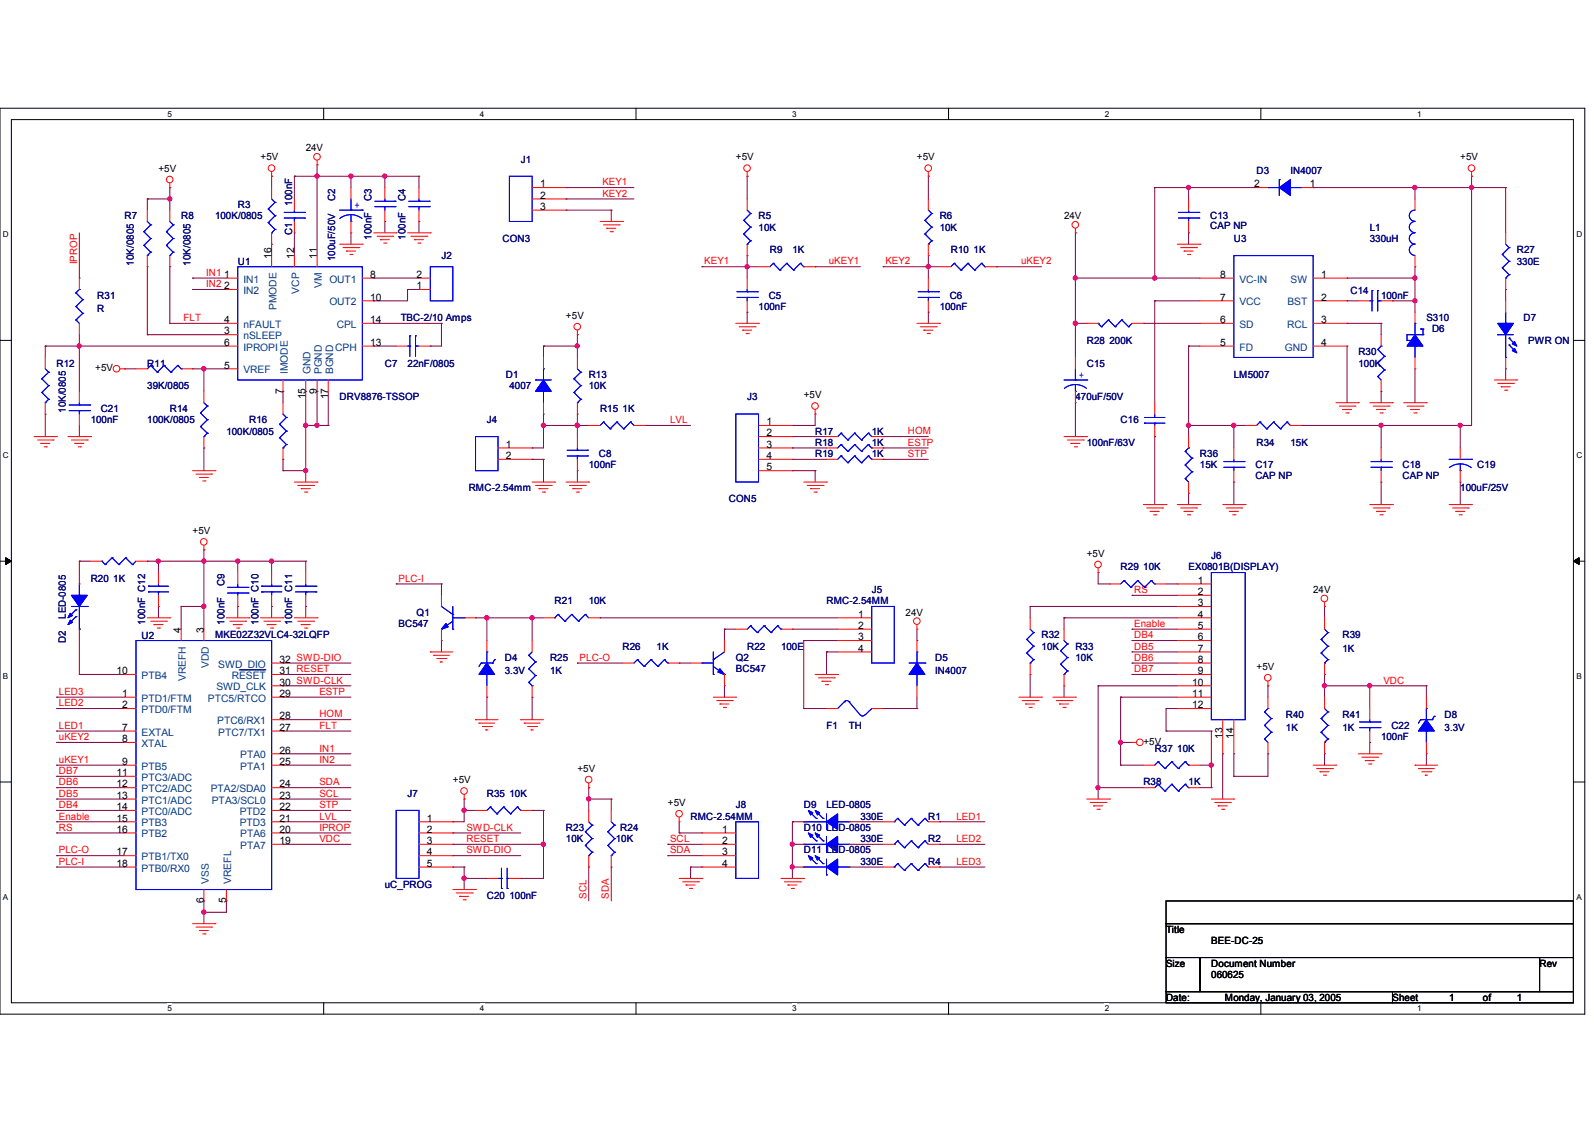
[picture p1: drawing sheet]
<svg xmlns="http://www.w3.org/2000/svg" width="297mm" height="210mm" viewBox="0 0 297 210" stroke-linecap="round" stroke-linejoin="round" font-family="sans-serif">
<defs><g id="words">
<g font-size="1.9">
<text x="48.5" y="29.8">+5V</text>
<text x="56.9" y="28.2">24V</text>
<text x="137" y="29.8">+5V</text>
<text x="170.8" y="29.8">+5V</text>
<text x="271.9" y="29.8">+5V</text>
<text x="29.5" y="32">+5V</text>
<text x="100.6" y="34.9">1</text>
<text x="233.6" y="34.9">2</text>
<text x="243.9" y="34.9">1</text>
<text x="100.6" y="37">2</text>
<text x="100.6" y="39.1">3</text>
<text x="198.2" y="40.8">24V</text>
<text x="41.7" y="51.7">1</text>
<text x="41.7" y="53.8">2</text>
<text x="50.5" y="48.2" transform="rotate(-90 50.5 48.2)">16</text>
<text x="54.8" y="48.2" transform="rotate(-90 54.8 48.2)">12</text>
<text x="59" y="48.2" transform="rotate(-90 59 48.2)">11</text>
<text x="69" y="51.7">8</text>
<text x="77.6" y="53.8">1</text>
<text x="77.6" y="51.7">2</text>
<text x="227.2" y="51.7">8</text>
<text x="246" y="51.7">1</text>
<text x="69" y="56">10</text>
<text x="105.4" y="59.4">+5V</text>
<text x="227.2" y="56">7</text>
<text x="246" y="56">2</text>
<text x="41.7" y="62.3">3</text>
<text x="41.7" y="64.4">6</text>
<text x="41.7" y="60.2">4</text>
<text x="69" y="64.4">13</text>
<text x="69" y="60.2">14</text>
<text x="227.2" y="64.4">5</text>
<text x="227.2" y="60.2">6</text>
<text x="246" y="60.2">3</text>
<text x="246" y="64.4">4</text>
<text x="17.7" y="69.1">+5V</text>
<text x="41.7" y="68.6">5</text>
<text x="52.7" y="73.3" transform="rotate(-90 52.7 73.3)">7</text>
<text x="56.9" y="74.3" transform="rotate(-90 56.9 74.3)">15</text>
<text x="59" y="73.3" transform="rotate(-90 59 73.3)">9</text>
<text x="61.1" y="74.3" transform="rotate(-90 61.1 74.3)">17</text>
<text x="149.7" y="74.1">+5V</text>
<text x="94.2" y="83.4">1</text>
<text x="142.7" y="79.2">1</text>
<text x="142.7" y="81.2">2</text>
<text x="142.7" y="83.4">3</text>
<text x="94.2" y="85.5">2</text>
<text x="142.7" y="85.5">4</text>
<text x="142.7" y="87.6">5</text>
<text x="35.9" y="99.4">+5V</text>
<text x="202.4" y="103.6">+5V</text>
<text x="223.1" y="108.7">1</text>
<text x="223.1" y="110.8">2</text>
<text x="223.1" y="112.9">3</text>
<text x="244.6" y="110.4">24V</text>
<text x="33.7" y="117.8" transform="rotate(-90 33.7 117.8)">4</text>
<text x="37.9" y="117.8" transform="rotate(-90 37.9 117.8)">3</text>
<text x="159.8" y="115">1</text>
<text x="159.8" y="117.1">2</text>
<text x="159.8" y="119.2">3</text>
<text x="168.7" y="114.6">24V</text>
<text x="223.1" y="115">4</text>
<text x="223.1" y="117.1">5</text>
<text x="223.1" y="119.2">6</text>
<text x="21.7" y="125.5">10</text>
<text x="52.1" y="125.5">31 RESET</text>
<text x="52.1" y="123.4">32 SWD-DIO</text>
<text x="159.8" y="121.3">4</text>
<text x="223.1" y="121.3">7</text>
<text x="223.1" y="123.4">8</text>
<text x="223.1" y="125.5">9</text>
<text x="234" y="124.7">+5V</text>
<text x="22.8" y="131.9">2</text>
<text x="22.8" y="129.8">1</text>
<text x="52.1" y="129.8">29</text>
<text x="52.1" y="127.6">30 SWD-CLK</text>
<text x="222" y="127.6">10</text>
<text x="222" y="129.8">11</text>
<text x="222" y="131.9">12</text>
<text x="22.8" y="136.1">7</text>
<text x="52.1" y="136.1">27</text>
<text x="52.1" y="133.9">28</text>
<text x="227.7" y="137.6" transform="rotate(-90 227.7 137.6)">13</text>
<text x="229.7" y="137.6" transform="rotate(-90 229.7 137.6)">14</text>
<text x="22.8" y="138.2">8</text>
<text x="22.8" y="142.4">9</text>
<text x="52.1" y="142.4">25</text>
<text x="52.1" y="140.3">26</text>
<text x="107.5" y="143.7">+5V</text>
<text x="212.9" y="138.6">+5V</text>
<text x="21.7" y="148.7">13</text>
<text x="21.7" y="146.6">12</text>
<text x="21.7" y="144.5">11</text>
<text x="52.1" y="148.7">23</text>
<text x="52.1" y="146.6">24</text>
<text x="84.3" y="145.8">+5V</text>
<text x="21.7" y="153">15</text>
<text x="21.7" y="150.8">14</text>
<text x="21.7" y="155">16</text>
<text x="52.1" y="155">20</text>
<text x="52.1" y="150.8">22</text>
<text x="52.1" y="153">21</text>
<text x="79.5" y="153">1</text>
<text x="79.5" y="155">2</text>
<text x="124.4" y="150">+5V</text>
<text x="134.5" y="155">1</text>
<text x="21.7" y="161.4">18</text>
<text x="21.7" y="159.3">17</text>
<text x="52.1" y="157.1">19</text>
<text x="79.5" y="157.1">3</text>
<text x="79.5" y="159.3">4</text>
<text x="79.5" y="161.4">5</text>
<text x="134.5" y="157.1">2</text>
<text x="134.5" y="159.3">3</text>
<text x="134.5" y="161.4">4</text>
<text x="37.9" y="168.1" transform="rotate(-90 37.9 168.1)">6</text>
<text x="42.1" y="168.1" transform="rotate(-90 42.1 168.1)">5</text>
<text x="217.2" y="173.7">Title</text>
<text x="217.2" y="180">Size</text>
<text x="225.6" y="180">Document Number</text>
<text x="225.6" y="175.8">BEE-DC-25</text>
<text x="286.7" y="180">Rev</text>
<text x="225.6" y="182.1">060625</text>
<text x="217.2" y="186.3">Date:</text>
<text x="228.1" y="186.3">Monday, January 03, 2005</text>
<text x="259.3" y="186.3">Sheet</text>
<text x="269.9" y="186.3">1</text>
<text x="276.2" y="186.3">of</text>
<text x="282.5" y="186.3">1</text>
</g>
<g font-size="1.9" fill="#000080">
<text x="97" y="30.3">J1</text>
<text x="234" y="32.4">D3</text>
<text x="240.3" y="32.4">IN4007</text>
<text x="23.2" y="40.8">R7</text>
<text x="33.7" y="40.8">R8</text>
<text x="40" y="40.8">100K/0805</text>
<text x="44.3" y="38.7">R3</text>
<text x="54.4" y="38.3" transform="rotate(-90 54.4 38.3)">100nF</text>
<text x="62.4" y="37.5" transform="rotate(-90 62.4 37.5)">C2</text>
<text x="69.2" y="37.5" transform="rotate(-90 69.2 37.5)">C3</text>
<text x="75.5" y="37.5" transform="rotate(-90 75.5 37.5)">C4</text>
<text x="141.3" y="40.8">R5</text>
<text x="175" y="40.8">R6</text>
<text x="225.4" y="40.8">C13</text>
<text x="54.4" y="43.8" transform="rotate(-90 54.4 43.8)">C1</text>
<text x="69.2" y="44.6" transform="rotate(-90 69.2 44.6)">100nF</text>
<text x="75.5" y="44.6" transform="rotate(-90 75.5 44.6)">100nF</text>
<text x="93.6" y="45">CON3</text>
<text x="141.3" y="42.9">10K</text>
<text x="143.4" y="47.2">R9</text>
<text x="147.6" y="47.2">1K</text>
<text x="175" y="42.9">10K</text>
<text x="177.1" y="47.2">R10 1K</text>
<text x="225.4" y="42.7">CAP NP</text>
<text x="229.8" y="45">U3</text>
<text x="255.1" y="42.9">L1</text>
<text x="255.1" y="45">330uH</text>
<text x="282.5" y="47.2">R27</text>
<text x="24.9" y="49.4" transform="rotate(-90 24.9 49.4)">10K/0805</text>
<text x="35.5" y="49.4" transform="rotate(-90 35.5 49.4)">10K/0805</text>
<text x="44.3" y="49.3">U1</text>
<text x="62.4" y="48.6" transform="rotate(-90 62.4 48.6)">100uF/50V</text>
<text x="82.2" y="48.2">J2</text>
<text x="282.5" y="49.3">330E</text>
<text x="18.1" y="55.6">R31</text>
<text x="18.1" y="58.1">R</text>
<text x="74.6" y="59.8">TBC-2/10 Amps</text>
<text x="141.3" y="57.7">100nF</text>
<text x="143.2" y="55.6">C5</text>
<text x="175" y="57.7">100nF</text>
<text x="176.9" y="55.6">C6</text>
<text x="251.5" y="54.7">C14</text>
<text x="257.2" y="55.6">100nF</text>
<text x="265.6" y="59.8">S310</text>
<text x="283.8" y="59.8">D7</text>
<text x="202.4" y="64">R28 200K</text>
<text x="266.7" y="61.9">D6</text>
<text x="284.6" y="64">PWR ON</text>
<text x="10.5" y="68.2">R12</text>
<text x="27.4" y="68.2">R11</text>
<text x="71.7" y="68.2">C7</text>
<text x="75.9" y="68.2">22nF/0805</text>
<text x="94.2" y="70.4">D1</text>
<text x="109.6" y="70.4">R13</text>
<text x="202.4" y="68.2">C15</text>
<text x="229.8" y="70.4">LM5007</text>
<text x="253" y="66.1">R30</text>
<text x="253" y="68.2">100K</text>
<text x="12.3" y="76.9" transform="rotate(-90 12.3 76.9)">10K/0805</text>
<text x="18.8" y="76.7">C21</text>
<text x="27.4" y="72.4">39K/0805</text>
<text x="31.6" y="76.7">R14</text>
<text x="63.2" y="74.5">DRV8876-TSSOP</text>
<text x="94.9" y="72.4">4007</text>
<text x="109.6" y="72.4">10K</text>
<text x="111.8" y="76.7">R15 1K</text>
<text x="139.1" y="74.5">J3</text>
<text x="200.3" y="74.5">470uF/50V</text>
<text x="16.9" y="78.8">100nF</text>
<text x="27.4" y="78.8">100K/0805</text>
<text x="42.2" y="80.9">100K/0805</text>
<text x="46.4" y="78.8">R16</text>
<text x="90.7" y="78.8">J4</text>
<text x="151.8" y="80.9">R17</text>
<text x="151.8" y="83">R18</text>
<text x="162.3" y="80.9">1K</text>
<text x="162.3" y="83">1K</text>
<text x="202.4" y="83">100nF/63V</text>
<text x="208.7" y="78.8">C16</text>
<text x="234" y="83">R34</text>
<text x="240.3" y="83">15K</text>
<text x="109.6" y="87.2">100nF</text>
<text x="111.5" y="85.1">C8</text>
<text x="151.8" y="85.1">R19</text>
<text x="162.3" y="85.1">1K</text>
<text x="223.5" y="85.1">R36</text>
<text x="223.5" y="87.2">15K</text>
<text x="233.8" y="87.2">C17</text>
<text x="233.8" y="89.1">CAP NP</text>
<text x="261.2" y="87.2">C18</text>
<text x="261.2" y="89.1">CAP NP</text>
<text x="275.1" y="87.2">C19</text>
<text x="87.3" y="91.4">RMC-2.54mm</text>
<text x="135.8" y="93.5">CON5</text>
<text x="271.9" y="91.4">100uF/25V</text>
<text x="208.7" y="106.2">R29 10K</text>
<text x="221.4" y="106.2">EX0801B(DISPLAY)</text>
<text x="225.6" y="104.1">J6</text>
<text x="16.9" y="108.3">R20 1K</text>
<text x="41.8" y="109.1" transform="rotate(-90 41.8 109.1)">C9</text>
<text x="103.3" y="112.5">R21</text>
<text x="109.6" y="112.5">10K</text>
<text x="153.9" y="112.5">RMC-2.54MM</text>
<text x="162.3" y="110.4">J5</text>
<text x="12.3" y="119.7" transform="rotate(-90 12.3 119.7)">D2</text>
<text x="12.3" y="115.2" transform="rotate(-90 12.3 115.2)">LED-0805</text>
<text x="26.4" y="119">U2</text>
<text x="27.1" y="116.3" transform="rotate(-90 27.1 116.3)">100nF C12</text>
<text x="40" y="118.8">MKE02Z32VLC4-32LQFP</text>
<text x="41.8" y="116.3" transform="rotate(-90 41.8 116.3)">100nF</text>
<text x="48.1" y="116.3" transform="rotate(-90 48.1 116.3)">100nF C10</text>
<text x="54.4" y="116.3" transform="rotate(-90 54.4 116.3)">100nF C11</text>
<text x="74.2" y="116.7">BC547</text>
<text x="77.6" y="114.6">Q1</text>
<text x="194" y="118.8">R32</text>
<text x="250" y="118.8">R39</text>
<text x="94" y="123.1">D4</text>
<text x="94" y="125.6">3.3V</text>
<text x="102.4" y="123.1">R25</text>
<text x="102.4" y="125.6">1K</text>
<text x="116" y="120.9">R26</text>
<text x="122.3" y="120.9">1K</text>
<text x="137" y="123.1">Q2</text>
<text x="137" y="125.1">BC547</text>
<text x="139.1" y="120.9">R22</text>
<text x="145.5" y="120.9">100E</text>
<text x="174.2" y="123.1">D5</text>
<text x="174.2" y="125.6">IN4007</text>
<text x="194" y="120.9">10K</text>
<text x="200.3" y="120.9">R33</text>
<text x="200.3" y="123.1">10K</text>
<text x="250" y="121.4">1K</text>
<text x="153.9" y="135.7">F1</text>
<text x="158.1" y="135.7">TH</text>
<text x="239.5" y="133.6">R40</text>
<text x="239.5" y="136.1">1K</text>
<text x="250" y="133.6">R41</text>
<text x="250" y="136.1">1K</text>
<text x="257.2" y="137.8">100nF</text>
<text x="259.1" y="135.7">C22</text>
<text x="269" y="133.6">D8</text>
<text x="269" y="136.1">3.3V</text>
<text x="215.1" y="139.9">R37 10K</text>
<text x="75.9" y="148.3">J7</text>
<text x="90.7" y="148.3">R35 10K</text>
<text x="212.9" y="146.2">R38</text>
<text x="221.4" y="146.2">1K</text>
<text x="105.4" y="154.7">R23</text>
<text x="115.5" y="154.7">R24</text>
<text x="128.6" y="152.6">RMC-2.54MM</text>
<text x="137" y="150.5">J8</text>
<text x="149.7" y="154.7">D10 LED-0805</text>
<text x="149.7" y="150.5">D9</text>
<text x="153.9" y="150.5">LED-0805</text>
<text x="160.2" y="152.6">330E</text>
<text x="172.9" y="152.6">R1</text>
<text x="105.4" y="156.8">10K</text>
<text x="114.7" y="156.8">10K</text>
<text x="149.7" y="158.9">D11 LED-0805</text>
<text x="160.2" y="161">330E</text>
<text x="160.2" y="156.8">330E</text>
<text x="172.9" y="161">R4</text>
<text x="172.9" y="156.8">R2</text>
<text x="71.7" y="165.2">uC_PROG</text>
<text x="90.7" y="167.3">C20 100nF</text>
</g>
<g font-size="1.9" fill="#f00">
<text x="112.2" y="34.5">KEY1</text>
<text x="112.2" y="36.6">KEY2</text>
<text x="14.4" y="49.2" transform="rotate(-90 14.4 49.2)">IPROP</text>
<text x="38.4" y="53.5">IN2</text>
<text x="38.4" y="51.4">IN1</text>
<text x="131.1" y="49.2">KEY1</text>
<text x="154.3" y="49.2">uKEY1</text>
<text x="164.9" y="49.2">KEY2</text>
<text x="190.2" y="49.2">uKEY2</text>
<text x="34.2" y="59.8">FLT</text>
<text x="124.8" y="78.8">LVL</text>
<text x="169.1" y="80.9">HOM</text>
<text x="169.1" y="83">ESTP</text>
<text x="169.1" y="85.1">STP</text>
<text x="74.2" y="108.3">PLC-I</text>
<text x="211.2" y="110.4">RS</text>
<text x="211.2" y="116.7">Enable</text>
<text x="211.2" y="118.8">DB4</text>
<text x="107.9" y="123">PLC-O</text>
<text x="211.2" y="120.9">DB5</text>
<text x="211.2" y="123">DB6</text>
<text x="211.2" y="125.1">DB7</text>
<text x="11" y="129.4">LED3</text>
<text x="11" y="131.5">LED2</text>
<text x="59.5" y="129.4">ESTP</text>
<text x="257.6" y="127.3">VDC</text>
<text x="11" y="137.8">uKEY2</text>
<text x="11" y="135.7">LED1</text>
<text x="59.5" y="135.7">FLT</text>
<text x="59.5" y="133.6">HOM</text>
<text x="11" y="142">uKEY1</text>
<text x="59.5" y="142">IN2</text>
<text x="59.5" y="139.9">IN1</text>
<text x="11" y="144.1">DB7</text>
<text x="11" y="146.2">DB6</text>
<text x="11" y="148.3">DB5</text>
<text x="59.5" y="146.2">SDA</text>
<text x="59.5" y="148.3">SCL</text>
<text x="11" y="152.6">Enable</text>
<text x="11" y="150.5">DB4</text>
<text x="11" y="154.6">RS</text>
<text x="59.5" y="152.6">LVL</text>
<text x="59.5" y="154.6">IPROP</text>
<text x="59.5" y="150.5">STP</text>
<text x="86.9" y="154.6">SWD-CLK</text>
<text x="178.1" y="152.6">LED1</text>
<text x="11" y="161">PLC-I</text>
<text x="11" y="158.9">PLC-O</text>
<text x="59.5" y="156.8">VDC</text>
<text x="86.9" y="158.9">SWD-DIO</text>
<text x="86.9" y="156.8">RESET</text>
<text x="124.8" y="156.8">SCL</text>
<text x="124.8" y="158.9">SDA</text>
<text x="178.1" y="156.8">LED2</text>
<text x="178.1" y="161">LED3</text>
<text x="109.2" y="167.3" transform="rotate(-90 109.2 167.3)">SCL</text>
<text x="113.4" y="167.3" transform="rotate(-90 113.4 167.3)">SDA</text>
</g>
<g font-size="1.9" fill="#00f">
<text x="66" y="38.7">+</text>
<text x="200.9" y="70.4">+</text>
</g>
<g font-size="1.9" fill="#004080">
<text x="45.3" y="52.6">IN1</text>
<text x="59.9" y="53.6" transform="rotate(-90 59.9 53.6)">VM</text>
<text x="61.3" y="52.6">OUT1</text>
<text x="230.8" y="52.6">VC-IN</text>
<text x="240.4" y="52.6">SW</text>
<text x="45.3" y="54.7">IN2</text>
<text x="51.5" y="57.7" transform="rotate(-90 51.5 57.7)">PMODE</text>
<text x="55.7" y="54.7" transform="rotate(-90 55.7 54.7)">VCP</text>
<text x="61.3" y="56.9">OUT2</text>
<text x="230.8" y="56.9">VCC</text>
<text x="239.8" y="56.9">BST</text>
<text x="45.3" y="63.2">nSLEEP</text>
<text x="45.3" y="65.3">IPROPI</text>
<text x="45.3" y="61">nFAULT</text>
<text x="62.4" y="65.3">CPH</text>
<text x="62.7" y="61">CPL</text>
<text x="230.8" y="65.3">FD</text>
<text x="230.8" y="61">SD</text>
<text x="239.3" y="65.3">GND</text>
<text x="239.7" y="61">RCL</text>
<text x="45.3" y="69.5">VREF</text>
<text x="53.6" y="69.7" transform="rotate(-90 53.6 69.7)">IMODE</text>
<text x="57.8" y="69.7" transform="rotate(-90 57.8 69.7)">GND</text>
<text x="59.9" y="69.7" transform="rotate(-90 59.9 69.7)">PGND</text>
<text x="62" y="69.7" transform="rotate(-90 62 69.7)">BGND</text>
<text x="38.9" y="124.4" transform="rotate(-90 38.9 124.4)">VDD</text>
<text x="40.6" y="124.3">SWD_DIO</text>
<text x="26.4" y="126.4">PTB4</text>
<text x="26.4" y="130.6">PTD1/FTM</text>
<text x="34.6" y="126.8" transform="rotate(-90 34.6 126.8)">VREFH</text>
<text x="38.7" y="130.6">PTC5/RTCO</text>
<text x="40.3" y="128.5">SWD_CLK</text>
<text x="43.2" y="126.4">RESET</text>
<text x="26.4" y="132.8">PTD0/FTM</text>
<text x="26.4" y="136.9">EXTAL</text>
<text x="40.5" y="134.8">PTC6/RX1</text>
<text x="40.6" y="136.9">PTC7/TX1</text>
<text x="26.4" y="139.1">XTAL</text>
<text x="26.4" y="143.3">PTB5</text>
<text x="44.7" y="143.3">PTA1</text>
<text x="44.7" y="141.2">PTA0</text>
<text x="26.4" y="149.6">PTC1/ADC</text>
<text x="26.4" y="147.5">PTC2/ADC</text>
<text x="26.4" y="145.4">PTC3/ADC</text>
<text x="39.2" y="147.5">PTA2/SDA0</text>
<text x="39.5" y="149.6">PTA3/SCL0</text>
<text x="26.4" y="153.8">PTB3</text>
<text x="26.4" y="151.7">PTC0/ADC</text>
<text x="26.4" y="155.9">PTB2</text>
<text x="44.7" y="151.7">PTD2</text>
<text x="44.7" y="153.8">PTD3</text>
<text x="44.7" y="155.9">PTA6</text>
<text x="26.4" y="160.1">PTB1/TX0</text>
<text x="44.7" y="158">PTA7</text>
<text x="26.4" y="162.3">PTB0/RX0</text>
<text x="38.9" y="164.5" transform="rotate(-90 38.9 164.5)">VSS</text>
<text x="43.1" y="164.5" transform="rotate(-90 43.1 164.5)">VREFL</text>
</g>
<g font-size="1.5">
<text x="31.2" y="21.7">5</text>
<text x="89.4" y="21.7">4</text>
<text x="147.5" y="21.7">3</text>
<text x="205.7" y="21.7">2</text>
<text x="263.9" y="21.7">1</text>
<text x=".6" y="44.2">D</text>
<text x="293.6" y="44.2">D</text>
<text x=".6" y="85.3">C</text>
<text x="293.6" y="85.3">C</text>
<text x=".6" y="126.4">B</text>
<text x="293.6" y="126.4">B</text>
<text x=".5" y="167.5">A</text>
<text x="293.6" y="167.5">A</text>
<text x="31.2" y="188.3">5</text>
<text x="89.4" y="188.3">4</text>
<text x="147.5" y="188.3">3</text>
<text x="205.7" y="188.3">2</text>
<text x="263.9" y="188.3">1</text>
</g>
</g></defs>
<path d="M0 20.2h295.1v168.6h-295.1zM2.1 22.3h290.9v164.4h-290.9z" fill="none" stroke="#000" stroke-width=".19"/>
<g fill="#fff">
<path d="M31.2 20.4h.8v1.7h-.8z"/>
<path d="M31.2 186.9h.8v1.7h-.8z"/>
</g>
<path d="M60.3 20.2v2.1M60.3 186.7v2.1" fill="none" stroke="#000" stroke-width=".19"/>
<g fill="#fff">
<path d="M89.4 20.4h.8v1.7h-.8z"/>
<path d="M89.4 186.9h.8v1.7h-.8z"/>
</g>
<path d="M118.4 20.2v2.1M118.4 186.7v2.1" fill="none" stroke="#000" stroke-width=".19"/>
<g fill="#fff">
<path d="M147.5 20.4h.8v1.7h-.8z"/>
<path d="M147.5 186.9h.8v1.7h-.8z"/>
</g>
<path d="M176.7 20.2v2.1M176.7 186.7v2.1" fill="none" stroke="#000" stroke-width=".19"/>
<g fill="#fff">
<path d="M205.7 20.4h.8v1.7h-.8z"/>
<path d="M205.7 186.9h.8v1.7h-.8z"/>
</g>
<path d="M234.8 20.2v2.1M234.8 186.7v2.1" fill="none" stroke="#000" stroke-width=".19"/>
<g fill="#fff">
<path d="M263.9 20.4h.8v1.7h-.8z"/>
<path d="M263.9 186.9h.8v1.7h-.8z"/>
<path d="M.6 42.8h1v1.7h-1z"/>
<path d="M293.6 42.8h1v1.7h-1z"/>
<path d="M.6 83.9h1v1.7h-1z"/>
<path d="M293.6 83.9h1v1.7h-1z"/>
</g>
<path d="M0 63.4h2.1M293 63.4h2.1" fill="none" stroke="#000" stroke-width=".19"/>
<g fill="#fff">
<path d="M.6 125h.9v1.7h-.9z"/>
<path d="M293.6 125h1v1.7h-1z"/>
</g>
<path d="M0 104.5h2.1M1.1 103.8l1 .7-1 .6zM293 104.5l1.1-.7v1.3zM293 104.5h2.1" fill="none" stroke="#000" stroke-width=".19"/>
<path d="M1.1 103.8l1 .7-1 .6zM293 104.5l1.1-.7v1.3z" fill="#000"/>
<g fill="#fff">
<path d="M.6 166.1h.9v1.7h-.9z"/>
<path d="M293.6 166.1h1v1.7h-1z"/>
</g>
<path d="M0 145.6h2.1M293 145.6h2.1" fill="none" stroke="#000" stroke-width=".19"/>
<path d="M23.2 68.7h.1M23.2 68.7h2.1M38 68.7h.1M38 68.7h4.2M38 83.4h.1M38 83.4v4.2" fill="none" stroke="#800040" stroke-width=".19"/>
<circle cx="38" cy="68.6" r=".4" fill="#f0f"/>
<circle cx="38" cy="68.6" r=".4" fill="none" stroke="#f0f" stroke-width=".19"/>
<path d="M14.8 64.4h.1M14.8 64.4h27.4M38 68.7h.1M38 68.7v4.2" fill="none" stroke="#800040" stroke-width=".19"/>
<circle cx="14.8" cy="64.4" r=".4" fill="#f0f"/>
<circle cx="14.8" cy="64.4" r=".4" fill="none" stroke="#f0f" stroke-width=".19"/>
<path d="M27.4 37h.1M27.4 37v2.1M31.6 37h.1M31.6 37v2.1M35.9 53.9h.1M35.9 53.9h6.3" fill="none" stroke="#800040" stroke-width=".19"/>
<circle cx="31.6" cy="37" r=".4" fill="#f0f"/>
<circle cx="31.6" cy="37" r=".4" fill="none" stroke="#f0f" stroke-width=".19"/>
<path d="M71.7 32.8h.1M71.7 32.8h6.3M8.4 77.1h.1M8.4 77.1v4.2" fill="none" stroke="#800040" stroke-width=".19"/>
<circle cx="71.6" cy="32.8" r=".4" fill="#f0f"/>
<circle cx="71.6" cy="32.8" r=".4" fill="none" stroke="#f0f" stroke-width=".19"/>
<g fill="none" stroke="#800040" stroke-width=".19">
<path d="M71.7 32.8h.1M71.7 32.8v2.1M78 32.8h.1M78 32.8v2.1M71.7 41.2h.1M71.7 41.2v2.1M78 41.2h.1M78 41.2v2.1M8.4 64.4h.1M8.4 64.4v2.1M101.2 79.2h.1M101.2 79.2v4.2"/>
<path d="M73.8 108.7h.1M73.8 108.7h8.4M82.2 119.3h.1M82.2 108.7h.1M82.2 108.7v2.1M82.2 119.3v2.1M99.1 115h.1M99.1 115h2.1M111.8 115h.1M111.8 115h44.2M134.9 117.1h.1M134.9 117.1v2.2"/>
<path d="M134.9 117.1h2.1M191.9 112.9h.1M191.9 112.9h27.3M198.2 115h.1M198.2 115h21M210.8 117.1h.1M210.8 119.3h.1M210.8 117.1h8.4M210.8 119.3h8.4M10.5 138.2h.1M10.5 138.2h12.7M107.5 123.4h.1"/>
<path d="M107.5 123.4h8.5M126.5 123.4h.1M126.5 123.4h2.1M134.9 127.7h.1M134.9 127.7v2.1M10.5 153h.1M10.5 153h12.7"/>
</g>
<circle cx="101.2" cy="79.2" r=".4" fill="#f0f"/>
<circle cx="101.2" cy="79.2" r=".4" fill="none" stroke="#f0f" stroke-width=".19"/>
<path d="M101.2 79.2h.1M101.2 79.2h6.3" fill="none" stroke="#800040" stroke-width=".19"/>
<circle cx="107.5" cy="79.2" r=".4" fill="#f0f"/>
<circle cx="107.5" cy="79.2" r=".4" fill="none" stroke="#f0f" stroke-width=".19"/>
<g fill="none" stroke="#800040" stroke-width=".19">
<path d="M101.2 64.4h.1M101.2 64.4v2.1M101.2 64.4h6.3M210.8 121.4h.1M210.8 121.4h8.4M84.3 159.3h.1M84.3 155.1h.1M84.3 157.2h.1M84.3 159.3h12.7M84.3 155.1h12.7M84.3 157.2h16.9M86.4 150.9h.1"/>
<path d="M86.4 148.8h.1M86.4 150.9h2.2M86.4 148.8v2.1"/>
</g>
<circle cx="101.2" cy="157.2" r=".4" fill="#f0f"/>
<circle cx="101.2" cy="157.2" r=".4" fill="none" stroke="#f0f" stroke-width=".19"/>
<path d="M86.4 150.9h.1M86.4 150.9v2.1" fill="none" stroke="#800040" stroke-width=".19"/>
<circle cx="86.4" cy="150.9" r=".4" fill="#f0f"/>
<circle cx="86.4" cy="150.9" r=".4" fill="none" stroke="#f0f" stroke-width=".19"/>
<path d="M84.3 153h.1M84.3 153h2.1M86.4 163.5h.1M86.4 163.5v2.1" fill="none" stroke="#800040" stroke-width=".19"/>
<circle cx="86.4" cy="163.5" r=".4" fill="#f0f"/>
<circle cx="86.4" cy="163.5" r=".4" fill="none" stroke="#f0f" stroke-width=".19"/>
<path d="M208.7 138.2h.1M208.7 138.2v4.3M99.1 150.9h.1M99.1 150.9h2.1M84.3 161.4h.1M84.3 161.4h2.1" fill="none" stroke="#800040" stroke-width=".19"/>
<circle cx="208.7" cy="138.2" r=".4" fill="#f0f"/>
<circle cx="208.7" cy="138.2" r=".4" fill="none" stroke="#f0f" stroke-width=".19"/>
<g fill="none" stroke="#800040" stroke-width=".19">
<path d="M130.7 49.7h.1M130.7 49.7h8.4M120.2 79.2h.1M120.2 79.2h8.4M99.1 83.4h.1M99.1 83.4h2.1M90.7 115h.1M90.7 115v4.3M10.5 136.1h.1M10.5 136.1h12.7M204.5 127.7h.1M204.5 127.7h14.7"/>
<path d="M208.7 129.8h.1M208.7 129.8h10.5M210.8 123.4h.1M210.8 125.6h.1M210.8 123.4h8.4M210.8 125.6h8.4M101.2 150.9h.1M101.2 157.2h.1M101.2 150.9v12.6h-4.2M223.5 146.6h2.1M225.6 142.5h.1M225.6 146.6h.1"/>
<path d="M225.6 142.5v4.1M86.4 163.5h.1M86.4 161.4h.1M86.4 163.5h4.3M86.4 161.4v2.1M97 163.5h.1"/>
</g>
<circle cx="90.7" cy="115" r=".4" fill="#f0f"/>
<circle cx="90.7" cy="115" r=".4" fill="none" stroke="#f0f" stroke-width=".19"/>
<path d="M99.1 85.5h.1M99.1 85.5h2.1M101.2 85.5h.1M101.2 85.5v4.2M88.6 115h.1M88.6 115h2.1M99.1 115h.1M99.1 115v4.3" fill="none" stroke="#800040" stroke-width=".19"/>
<circle cx="99.1" cy="115" r=".4" fill="#f0f"/>
<circle cx="99.1" cy="115" r=".4" fill="none" stroke="#f0f" stroke-width=".19"/>
<g fill="none" stroke="#800040" stroke-width=".19">
<path d="M172.9 32.8h.1M172.9 32.8v4.2M172.9 47.6h.1M172.9 49.7h.1M172.9 47.6v2.1M172.9 49.7h2.1M185.5 49.7h.1M185.5 49.7h8.5M90.7 115h.1M90.7 115h8.4M90.7 129.8h.1M90.7 129.8v4.2"/>
<path d="M99.1 129.8h.1M99.1 129.8v4.2M204.5 127.7h.1M204.5 127.7v18.9M208.7 138.2h2.1M210.8 138.2h.1M217.2 131.9h.1M217.2 136.1h.1M217.2 131.9h2M217.2 131.9v4.2M217.2 136.1h8.4M219.2 131.9h.1"/>
<path d="M52.7 142.5h.1M52.7 142.5h12.7M204.5 146.6h.1M204.5 146.6h8.4"/>
</g>
<circle cx="172.9" cy="49.6" r=".4" fill="#f0f"/>
<circle cx="172.9" cy="49.6" r=".4" fill="none" stroke="#f0f" stroke-width=".19"/>
<g fill="none" stroke="#800040" stroke-width=".19">
<path d="M139.1 32.8h.1M139.1 32.8v4.2M139.1 47.6h.1M139.1 49.7h.1M139.1 49.7h2.2M139.1 47.6v2.1M151.8 49.7h.1M151.8 49.7h8.4M164.5 49.7h.1M164.5 49.7h8.4M172.9 49.7h.1M172.9 58.1h.1"/>
<path d="M172.9 49.7v2.1M172.9 58.1v2.1M147.6 81.3h.1M147.6 81.3h6.3M164.5 81.3h.1M164.5 81.3h8.4M147.6 117.1h.1M147.6 117.1h8.4M149.7 119.3h.1M149.7 119.3v12.6M149.7 119.3h6.3M204.5 106.6h.1"/>
<path d="M204.5 106.6v2.1h2.1M206.6 108.7h.1M153.9 121.4h.1M153.9 121.4v4.2M153.9 121.4h2.1M52.7 153h.1M52.7 140.3h.1M52.7 155.1h.1M52.7 157.2h.1M52.7 153h12.7M52.7 140.3h12.7M52.7 155.1h12.7"/>
<path d="M52.7 157.2h12.7"/>
</g>
<circle cx="139.1" cy="49.6" r=".4" fill="#f0f"/>
<circle cx="139.1" cy="49.6" r=".4" fill="none" stroke="#f0f" stroke-width=".19"/>
<g fill="none" stroke="#800040" stroke-width=".19">
<path d="M139.1 49.7h.1M139.1 58.1h.1M139.1 49.7v2.1M139.1 58.1v2.1M101.2 77.1h.1M101.2 77.1v2.1M14.8 104.5h.1M14.8 104.5h2.1M14.8 104.5v4.2M191.9 112.9h.1M191.9 112.9v2.1M149.7 131.9h.1"/>
<path d="M149.7 131.9h4.2M191.9 125.6h.1M191.9 125.6v4.2M208.7 129.8h.1M208.7 129.8v8.4M204.5 146.6h.1M204.5 146.6v2.2"/>
</g>
<circle cx="204.5" cy="146.6" r=".4" fill="#f0f"/>
<circle cx="204.5" cy="146.6" r=".4" fill="none" stroke="#f0f" stroke-width=".19"/>
<g fill="none" stroke="#800040" stroke-width=".19">
<path d="M10.5 144.5h.1M10.5 146.6h.1M10.5 148.8h.1M10.5 150.9h.1M10.5 155.1h.1M10.5 144.5h12.7M10.5 146.6h12.7M10.5 148.8h12.7M10.5 150.9h12.7M10.5 155.1h12.7M208.7 142.5h.1M208.7 142.5h4.2"/>
<path d="M223.5 142.5h2.1M225.6 142.5h.1M10.5 161.4h.1M10.5 161.4h12.7"/>
</g>
<circle cx="225.6" cy="142.4" r=".4" fill="#f0f"/>
<circle cx="225.6" cy="142.4" r=".4" fill="none" stroke="#f0f" stroke-width=".19"/>
<path d="M107.5 77.1h.1M107.5 79.2h.1M107.5 77.1v2.1M107.5 79.2h2.1" fill="none" stroke="#800040" stroke-width=".19"/>
<circle cx="107.5" cy="79.2" r=".4" fill="#f0f"/>
<circle cx="107.5" cy="79.2" r=".4" fill="none" stroke="#f0f" stroke-width=".19"/>
<path d="M107.5 79.2h.1M107.5 64.4h.1M107.5 64.4v2.1M107.5 79.2v2.1" fill="none" stroke="#800040" stroke-width=".19"/>
<circle cx="107.5" cy="64.4" r=".4" fill="#f0f"/>
<circle cx="107.5" cy="64.4" r=".4" fill="none" stroke="#f0f" stroke-width=".19"/>
<g fill="none" stroke="#800040" stroke-width=".19">
<path d="M65.4 32.8h.1M65.4 32.8v2.1M35.9 51.8h.1M35.9 51.8h6.3M65.4 43.3h.1M65.4 43.3v2.2M69.6 56h.1M75.9 53.9h.1M75.9 53.9v2.1h-6.3M35.9 68.7h.1M35.9 68.7h2.1M107.5 62.3h.1"/>
<path d="M107.5 62.3v2.1M107.5 87.6h.1M107.5 87.6v2.1M210.8 110.8h.1M210.8 110.8h8.4M217.2 108.7h2M219.2 108.7h.1M10.5 142.5h.1M10.5 142.5h12.7"/>
</g>
<circle cx="65.3" cy="32.8" r=".4" fill="#f0f"/>
<circle cx="65.3" cy="32.8" r=".4" fill="none" stroke="#f0f" stroke-width=".19"/>
<g fill="none" stroke="#800040" stroke-width=".19">
<path d="M65.4 32.8h.1M65.4 32.8h6.3M69.6 51.8h.1M69.6 51.8h8.4M56.9 72.9h.1M56.9 72.9v6.3M59.1 72.9h.1M59.1 72.9v6.3M147.6 83.4h.1M147.6 83.4h6.3M164.5 83.4h.1M164.5 83.4h8.4"/>
<path d="M198.2 115h.1M198.2 115v2.1M52.7 136.1h.1M52.7 136.1h12.7M198.2 127.7h.1M198.2 127.7v2.1"/>
</g>
<circle cx="59" cy="79.2" r=".4" fill="#f0f"/>
<circle cx="59" cy="79.2" r=".4" fill="none" stroke="#f0f" stroke-width=".19"/>
<path d="M56.9 79.2h.1M56.9 79.2h2.2" fill="none" stroke="#800040" stroke-width=".19"/>
<circle cx="56.9" cy="79.2" r=".4" fill="#f0f"/>
<circle cx="56.9" cy="79.2" r=".4" fill="none" stroke="#f0f" stroke-width=".19"/>
<path d="M56.9 87.6h.1M56.9 87.6v2.1" fill="none" stroke="#800040" stroke-width=".19"/>
<circle cx="56.9" cy="87.6" r=".4" fill="#f0f"/>
<circle cx="56.9" cy="87.6" r=".4" fill="none" stroke="#f0f" stroke-width=".19"/>
<g fill="none" stroke="#800040" stroke-width=".19">
<path d="M54.8 32.8h.1M54.8 32.8v4.2M54.8 32.8h4.3M59.1 32.8h.1M59.1 32.8v14.8M54.8 43.3h.1M54.8 43.3v4.3M69.6 60.2h.1M69.6 64.4h.1M69.6 60.2h12.6M69.6 64.4h4.2M80.1 64.4h.1"/>
<path d="M82.2 60.2h.1M82.2 60.2v4.2h-2.1M170.8 119.3h.1M170.8 117.1v2.2"/>
</g>
<circle cx="59" cy="32.8" r=".4" fill="#f0f"/>
<circle cx="59" cy="32.8" r=".4" fill="none" stroke="#f0f" stroke-width=".19"/>
<g fill="none" stroke="#800040" stroke-width=".19">
<path d="M27.4 37h.1M31.6 34.9h.1M31.6 34.9v2.1h-4.2M50.6 32.8h.1M50.6 32.8v2.1M59.1 32.8h.1M59.1 32.8h6.3M215.1 34.9h.1M215.1 34.9h6.3M221.4 34.9h.1M221.4 34.9v2.1M27.4 49.7h.1"/>
<path d="M27.4 49.7v12.6M31.6 49.7h.1M31.6 49.7v10.5M50.6 45.5h.1M50.6 45.5v2.1M75.9 53.9h.1M75.9 53.9h2.1M200.3 51.8h.1M200.3 51.8h14.8M221.4 43.3h.1M221.4 43.3v2.2M27.4 62.3h.1"/>
<path d="M27.4 62.3h14.8M31.6 60.2h.1M31.6 60.2h10.6M52.7 72.9h.1M52.7 72.9v2.1M56.9 79.2h.1M56.9 79.2v8.4h-4.2M200.3 60.2h.1M200.3 60.2v6.3M221.4 79.2h.1M221.4 79.2h8.4M229.8 79.2h.1"/>
<path d="M229.8 79.2v4.2M242.4 79.2h.1M242.4 79.2h14.8M257.2 79.2h.1M257.2 79.2v4.2M280.4 68.7h.1M280.4 68.7v2M52.7 85.5h.1M52.7 87.6h.1M52.7 85.5v2.1M229.8 89.7h.1M229.8 89.7v4.2"/>
<path d="M257.2 89.7h.1M257.2 89.7v4.2"/>
</g>
<circle cx="200.3" cy="60.2" r=".4" fill="#f0f"/>
<circle cx="200.3" cy="60.2" r=".4" fill="none" stroke="#f0f" stroke-width=".19"/>
<path d="M263.5 49.7h.1M263.5 51.8h.1M263.5 49.7v6.3M212.9 60.2h.1M212.9 60.2h10.6" fill="none" stroke="#800040" stroke-width=".19"/>
<circle cx="263.5" cy="51.8" r=".4" fill="#f0f"/>
<circle cx="263.5" cy="51.8" r=".4" fill="none" stroke="#f0f" stroke-width=".19"/>
<path d="M263.5 34.9h.1M263.5 34.9h10.6M221.4 64.4h.1M221.4 64.4v14.8" fill="none" stroke="#800040" stroke-width=".19"/>
<circle cx="263.5" cy="34.9" r=".4" fill="#f0f"/>
<circle cx="263.5" cy="34.9" r=".4" fill="none" stroke="#f0f" stroke-width=".19"/>
<path d="M274.1 34.9h.1M274.1 34.9v44.3" fill="none" stroke="#800040" stroke-width=".19"/>
<circle cx="274" cy="34.9" r=".4" fill="#f0f"/>
<circle cx="274" cy="34.9" r=".4" fill="none" stroke="#f0f" stroke-width=".19"/>
<path d="M215.1 34.9h.1M215.1 34.9v16.9" fill="none" stroke="#800040" stroke-width=".19"/>
<circle cx="215" cy="51.8" r=".4" fill="#f0f"/>
<circle cx="215" cy="51.8" r=".4" fill="none" stroke="#f0f" stroke-width=".19"/>
<g fill="none" stroke="#800040" stroke-width=".19">
<path d="M274.1 34.9h.1M274.1 34.9h6.3M280.4 34.9h.1M280.4 34.9v8.4M215.1 56h.1M215.1 56h8.4M250.9 51.8h.1M250.9 51.8h12.6M280.4 53.9h.1M280.4 53.9v2.1M200.3 75h.1M200.3 75v6.3"/>
<path d="M221.4 64.4h.1M221.4 79.2h.1M221.4 64.4h2.1M221.4 79.2v2.1M250.9 64.4h.1M250.9 64.4v10.6M257.2 72.9h.1M257.2 72.9v2.1M271.9 79.2h.1M271.9 79.2h2.2"/>
</g>
<circle cx="221.3" cy="79.2" r=".4" fill="#f0f"/>
<circle cx="221.3" cy="79.2" r=".4" fill="none" stroke="#f0f" stroke-width=".19"/>
<path d="M221.4 34.9h.1M221.4 34.9h12.6" fill="none" stroke="#800040" stroke-width=".19"/>
<circle cx="221.3" cy="34.9" r=".4" fill="#f0f"/>
<circle cx="221.3" cy="34.9" r=".4" fill="none" stroke="#f0f" stroke-width=".19"/>
<path d="M215.1 56h.1M215.1 56v19M229.8 79.2h.1M229.8 79.2h2.1M250.9 60.2h.1M250.9 60.2h6.3M257.2 60.2h.1M257.2 60.2v2.1M263.5 68.7h.1M263.5 68.7v6.3" fill="none" stroke="#800040" stroke-width=".19"/>
<circle cx="229.8" cy="79.2" r=".4" fill="#f0f"/>
<circle cx="229.8" cy="79.2" r=".4" fill="none" stroke="#f0f" stroke-width=".19"/>
<path d="M257.2 79.2h.1M257.2 79.2h14.7" fill="none" stroke="#800040" stroke-width=".19"/>
<circle cx="271.9" cy="79.2" r=".4" fill="#f0f"/>
<circle cx="271.9" cy="79.2" r=".4" fill="none" stroke="#f0f" stroke-width=".19"/>
<circle cx="257.2" cy="79.2" r=".4" fill="#f0f"/>
<circle cx="257.2" cy="79.2" r=".4" fill="none" stroke="#f0f" stroke-width=".19"/>
<path d="M244.6 34.9h.1M244.6 34.9h18.9M263.5 34.9h.1M263.5 34.9v2.1M200.3 51.8h.1M200.3 51.8v8.4M271.9 79.2h.1M271.9 79.2v4.2" fill="none" stroke="#800040" stroke-width=".19"/>
<circle cx="200.3" cy="51.8" r=".4" fill="#f0f"/>
<circle cx="200.3" cy="51.8" r=".4" fill="none" stroke="#f0f" stroke-width=".19"/>
<path d="M215.1 51.8h.1M215.1 51.8h8.4M250.9 56h.1M250.9 56h2.1M259.3 56h.1M259.3 56h4.2M221.4 91.8h.1M221.4 91.8v2.1M271.9 89.7h.1M271.9 89.7v4.2" fill="none" stroke="#800040" stroke-width=".19"/>
<circle cx="263.5" cy="56" r=".4" fill="#f0f"/>
<circle cx="263.5" cy="56" r=".4" fill="none" stroke="#f0f" stroke-width=".19"/>
<g fill="none" stroke="#800040" stroke-width=".19">
<path d="M59.1 30.7h.1M59.1 30.7v2.1M105.4 34.9h.1M105.4 37h.1M105.4 39.1h.1M105.4 34.9h12.7M105.4 37h12.7M105.4 39.1h8.4M113.8 39.1h.1M113.8 39.1v2.1M274.1 32.8h.1M274.1 32.8v2.1"/>
<path d="M200.3 43.3h.1M200.3 43.3v8.5M263.5 56h.1M263.5 56v2.1M147.6 79.2h.1M151.8 77.1h.1M151.8 77.1v2.1h-4.2M200.3 60.2h.1M200.3 60.2h2.1M147.6 85.5h.1M147.6 87.6h.1M147.6 85.5h6.3"/>
<path d="M147.6 87.6h4.2M151.8 87.6h.1M151.8 87.6v2.1M164.5 85.5h.1M164.5 85.5h8.4M215.1 81.3h.1M215.1 81.3v12.6M38 112.9h.1M38 112.9v4.2M10.5 129.8h.1M10.5 131.9h.1M10.5 129.8h12.7"/>
<path d="M10.5 131.9h12.7M52.7 123.4h.1M52.7 127.7h.1M52.7 125.6h.1M52.7 123.4h12.7M52.7 127.7h12.7M52.7 125.6h12.7M10.5 159.3h.1M10.5 159.3h12.7"/>
</g>
<circle cx="38" cy="112.9" r=".4" fill="#f0f"/>
<circle cx="38" cy="112.9" r=".4" fill="none" stroke="#f0f" stroke-width=".19"/>
<path d="M33.7 112.9h.1M33.7 112.9v4.2M38 104.5h.1M38 104.5v8.4h-4.3" fill="none" stroke="#800040" stroke-width=".19"/>
<circle cx="38" cy="104.5" r=".4" fill="#f0f"/>
<circle cx="38" cy="104.5" r=".4" fill="none" stroke="#f0f" stroke-width=".19"/>
<path d="M44.3 112.9h.1M44.3 112.9v2.1M50.6 112.9h.1M50.6 104.5h.1M50.6 104.5v2.1M50.6 112.9v2.1M50.6 104.5h6.3" fill="none" stroke="#800040" stroke-width=".19"/>
<circle cx="50.6" cy="104.5" r=".4" fill="#f0f"/>
<circle cx="50.6" cy="104.5" r=".4" fill="none" stroke="#f0f" stroke-width=".19"/>
<path d="M38 102.4h.1M38 102.4v2.1M44.3 104.5h.1M44.3 104.5v2.1" fill="none" stroke="#800040" stroke-width=".19"/>
<circle cx="44.3" cy="104.5" r=".4" fill="#f0f"/>
<circle cx="44.3" cy="104.5" r=".4" fill="none" stroke="#f0f" stroke-width=".19"/>
<path d="M29.5 112.9h.1M29.5 104.5h.1M29.5 104.5h21.1M29.5 104.5v2.1M29.5 112.9v2.1M38 104.5h.1M44.3 104.5h.1M56.9 112.9h.1M56.9 104.5h.1M56.9 104.5v2.1M56.9 112.9v2.1" fill="none" stroke="#800040" stroke-width=".19"/>
<circle cx="29.5" cy="104.5" r=".4" fill="#f0f"/>
<circle cx="29.5" cy="104.5" r=".4" fill="none" stroke="#f0f" stroke-width=".19"/>
<path d="M14.8 117.1h.1M14.8 117.1v8.5M14.8 125.6h.1M14.8 125.6h8.4M109.6 148.8h.1M109.6 148.8v2.1" fill="none" stroke="#800040" stroke-width=".19"/>
<circle cx="109.6" cy="148.7" r=".4" fill="#f0f"/>
<circle cx="109.6" cy="148.7" r=".4" fill="none" stroke="#f0f" stroke-width=".19"/>
<g fill="none" stroke="#800040" stroke-width=".19">
<path d="M52.7 134h.1M52.7 134h12.7M52.7 146.6h.1M52.7 148.8h.1M52.7 150.9h.1M52.7 148.8h12.7M52.7 146.6h12.7M52.7 150.9h12.7M109.6 148.8h.1M109.6 148.8h4.2M113.8 148.8h.1M113.8 148.8v2.1"/>
<path d="M38 169.8h.1M38 169.8v2.2M109.6 161.4h.1M109.6 161.4v6.3M113.8 161.4h.1M113.8 161.4v6.3"/>
</g>
<circle cx="38" cy="169.8" r=".4" fill="#f0f"/>
<circle cx="38" cy="169.8" r=".4" fill="none" stroke="#f0f" stroke-width=".19"/>
<g fill="none" stroke="#800040" stroke-width=".19">
<path d="M59.1 79.2h.1M59.1 79.2h2M61.1 79.2h.1M61.1 72.9v6.3M27.4 104.5h.1M27.4 104.5h2.1M52.7 129.8h.1M52.7 129.8h12.7M109.6 146.6h.1M109.6 146.6v2.2M124.4 157.2h.1M124.4 159.3h.1"/>
<path d="M124.4 157.2h6.3M124.4 159.3h6.3M126.5 155.1h.1M126.5 153v2.1M126.5 155.1h4.2M130.7 155.1h.1M158.1 153h.1M158.1 157.2h.1M158.1 157.2h6.4M158.1 153h6.4M175 153h.1M175 157.2h.1"/>
<path d="M175 157.2h8.4M175 153h8.4M38 169.8h.1M38 167.7h.1M38 167.7v2.1M42.2 167.7h.1M42.2 167.7v2.1h-4.2M128.6 161.4h.1M128.6 161.4v2.1M128.6 161.4h2.1M130.7 161.4h.1M147.6 161.4h.1"/>
<path d="M147.6 161.4v2.1M158.1 161.4h.1M158.1 161.4h6.4M175 161.4h.1M175 161.4h8.4"/>
</g>
<circle cx="147.6" cy="161.4" r=".4" fill="#f0f"/>
<circle cx="147.6" cy="161.4" r=".4" fill="none" stroke="#f0f" stroke-width=".19"/>
<path d="M147.6 153h.1M147.6 157.2h.1M147.6 153h2.1M147.6 157.2h2.1M147.6 153v8.4M147.6 161.4h.1M147.6 161.4h2.1" fill="none" stroke="#800040" stroke-width=".19"/>
<circle cx="147.6" cy="157.2" r=".4" fill="#f0f"/>
<circle cx="147.6" cy="157.2" r=".4" fill="none" stroke="#f0f" stroke-width=".19"/>
<g fill="none" stroke="#800040" stroke-width=".19">
<path d="M14.8 51.8h.1M14.8 43.3v8.5M8.4 64.4h.1M8.4 64.4h6.4M14.8 64.4h.1M14.8 62.3v10.6M14.8 79.2v2.1M14.8 81.3h.1M164.5 131.9h.1M164.5 131.9h6.3M170.8 131.9h.1M170.8 129.8v2.1"/>
<path d="M225.6 136.1h.1M225.6 136.1v6.4M236.1 127.7h.1M236.1 127.7v2.1M246.7 127.7h.1M246.7 127.7v2.1M255.1 138.2h.1M255.1 138.2v2.1M227.7 140.3h.1M227.7 140.3v8.5M229.8 140.3h.1M229.8 144.5h.1"/>
<path d="M229.8 140.3v4.2M236.1 140.3h.1M236.1 140.3v4.2h-6.3"/>
</g>
<circle cx="246.7" cy="127.7" r=".4" fill="#f0f"/>
<circle cx="246.7" cy="127.7" r=".4" fill="none" stroke="#f0f" stroke-width=".19"/>
<path d="M246.7 112.9h.1M246.7 112.9v2.1M246.7 127.7h.1M246.7 127.7h18.9M255.1 127.7h.1M255.1 127.7v4.2M265.6 127.7h.1M265.6 127.7v2.1M246.7 140.3h.1M246.7 140.3v2.2M265.6 140.3h.1M265.6 140.3v2.2" fill="none" stroke="#800040" stroke-width=".19"/>
<circle cx="255.1" cy="127.7" r=".4" fill="#f0f"/>
<circle cx="255.1" cy="127.7" r=".4" fill="none" stroke="#f0f" stroke-width=".19"/>
<path d="M246.7 125.6h.1M246.7 125.6v2.1" fill="none" stroke="#800040" stroke-width=".19"/>
<g fill="none" stroke="#f00" stroke-width=".19">
<path d="M31.6 34.9h.1M31.6 34.1v.8M50.6 32.8h.1M50.6 32v.8M59.1 30.7h.1M59.1 29.8v.9M139.1 32.8h.1M139.1 32v.8M172.9 32.8h.1M172.9 32v.8M274.1 32.8h.1M274.1 32v.8"/>
<path d="M63.2 45.5h4.3M63.9 46.1h2.9M64.5 46.7h.1M64.5 46.7h1.7M65.2 47.4h.4M65.6 47.4h.1M66.8 46.1h.1M67.5 45.5h.1M69.6 43.3h4.2M70.2 44h3M70.8 44.6h.1M70.8 44.6h1.7"/>
<path d="M71.5 45.3h.4M71.9 45.3h.1M73.2 44h.1M73.8 43.3h.1M75.9 43.3h4.2M76.5 44h3M77.2 44.6h.1M77.2 44.6h1.7M77.8 45.3h.4M78.2 45.3h.1M79.5 44h.1M80.1 43.3h.1"/>
<path d="M111.8 41.2h4.2M112.4 41.9h2.9M113 42.5h.1M113 42.5h1.7M113.6 43.1h.4M114 43.1h.1M115.3 41.9h.1M116 41.2h.1M200.3 43.3h.1M200.3 42.5v.8M219.2 45.5h4.3M219.9 46.1h2.9"/>
<path d="M220.5 46.7h.1M220.5 46.7h1.7M221.1 47.4h.5M221.6 47.4h.1M222.8 46.1h.1M223.5 45.5h.1M22.4 68.7h.8M23.2 68.7h.1M107.5 62.3h.1M107.5 61.5v.8M137 60.2h4.3M137.7 60.8h2.9"/>
<path d="M138.3 61.5h.1M138.3 61.5h1.7M138.9 62.1h.5M139.4 62.1h.1M140.6 60.8h.1M141.3 60.2h.1M151.8 77.1h.1M151.8 76.2v.9M170.8 60.2h4.2M171.4 60.8h3M172 61.5h.1M172 61.5h1.7"/>
<path d="M172.7 62.1h.4M173.1 62.1h.1M174.4 60.8h.1M175 60.2h.1M248.8 75h4.2M249.4 75.6h2.9M250 76.2h.1M250 76.2h1.7M250.7 76.9h.4M251.1 76.9h.1M252.3 75.6h.1M253 75h.1"/>
<path d="M255.1 75h4.2M255.7 75.6h3M256.4 76.2h.1M256.4 76.2h1.7M257 76.9h.4M257.2 62.3v2.1M257.2 70.7v2.2M257.4 76.9h.1M258.7 75.6h.1M259.3 75h.1M261.4 75h4.2M262 75.6h3"/>
<path d="M262.7 76.2h.1M262.7 76.2h1.7M263.3 76.9h.4M263.7 76.9h.1M265 75.6h.1M265.6 75h.1M278.3 70.7h4.2M278.9 71.4h3M279.6 72h.1M279.6 72h1.7M280.2 72.6h.4M280.6 72.6h.1"/>
<path d="M281.9 71.4h.1M282.5 70.7h.1M6.4 81.3h4.1M7 81.9h2.9M7.6 82.5h.1M7.6 82.5h1.7M8.2 83.2h.4M8.6 83.2h.1M9.9 81.9h.1M10.5 81.3h.1M12.7 81.3h4.2M13.3 81.9h3"/>
<path d="M13.9 82.5h.1M13.9 82.5h1.7M14.6 83.2h.4M15 83.2h.1M16.3 81.9h.1M16.9 81.3h.1M35.9 87.6h4.1M36.5 88.3h2.9M37.1 88.9h.1M37.1 88.9h1.7M37.8 89.5h.4M38.2 89.5h.1"/>
<path d="M39.4 88.3h.1M40 87.6h.1M54.8 89.7h4.3M55.5 90.4h2.9M56.1 91h.1M56.1 91h1.7M56.7 91.6h.5M57.2 91.6h.1M58.4 90.4h.1M59.1 89.7h.1M99.1 89.7h4.2M99.7 90.4h3"/>
<path d="M100.4 91h.1M100.4 91h1.7M101 91.6h.4M101.4 91.6h.1M102.7 90.4h.1M103.3 89.7h.1M105.4 89.7h4.2M106 90.4h3M106.7 91h.1M106.7 91h1.7M107.3 91.6h.4M107.5 81.3v2.1"/>
<path d="M107.5 85.5v2.1M107.7 91.6h.1M109 90.4h.1M109.6 89.7h.1M149.7 89.7h4.2M150.3 90.4h3M151 91h.1M151 91h1.7M151.6 91.6h.4M152 91.6h.1M153.3 90.4h.1M153.9 89.7h.1"/>
<path d="M198.2 81.3h4.2M198.8 81.9h3M199.4 82.5h.1M199.4 82.5h1.7M200.1 83.2h.4M200.5 83.2h.1M201.8 81.9h.1M202.4 81.3h.1M212.9 93.9h4.3M213.6 94.6h2.9M214.2 95.2h.1M214.2 95.2h1.7"/>
<path d="M214.8 95.8h.5M215.3 95.8h.1M216.5 94.6h.1M217.2 93.9h.1M219.2 93.9h4.3M219.9 94.6h2.9M220.5 95.2h.1M220.5 95.2h1.7M221.1 95.8h.5M221.6 95.8h.1M222.8 94.6h.1M223.5 93.9h.1"/>
<path d="M227.7 93.9h4.2M228.3 94.6h3M228.9 95.2h.1M228.9 95.2h1.7M229.6 95.8h.4M230 95.8h.1M231.3 94.6h.1M231.9 93.9h.1M255.1 93.9h4.2M255.7 94.6h3M256.4 95.2h.1M256.4 95.2h1.7"/>
<path d="M257 95.8h.4M257.4 95.8h.1M258.7 94.6h.1M259.3 93.9h.1M269.9 93.9h4.2M270.5 94.6h2.9M271.1 95.2h.1M271.1 95.2h1.7M271.7 95.8h.5M272.2 95.8h.1M273.4 94.6h.1M274.1 93.9h.1"/>
<path d="M27.4 115h4.2M28.1 115.7h2.9M28.7 116.3h.1M28.7 116.3h1.7M29.3 116.9h.4M29.7 116.9h.1M31 115.7h.1M31.6 115h.1M38 102.4h.1M38 101.5v.9M42.2 115h4.2M42.8 115.7h3"/>
<path d="M43.4 116.3h.1M43.4 116.3h1.7M44.1 116.9h.4M44.5 116.9h.1M45.8 115.7h.1M46.4 115h.1M48.5 115h4.2M49.1 115.7h3M49.7 116.3h.1M49.7 116.3h1.7M50.4 116.9h.4M50.8 116.9h.1"/>
<path d="M52.1 115.7h.1M52.7 115h.1M54.8 115h4.3M55.5 115.7h2.9M56.1 116.3h.1M56.1 116.3h1.7M56.7 116.9h.5M56.9 106.6v2.1M56.9 110.8v2.1M57.2 116.9h.1M58.4 115.7h.1M59.1 115h.1"/>
<path d="M99.1 119.3v2.1M170.8 117.1h.1M170.8 116.3v.8M204.5 106.6h.1M204.5 105.7v.9M246.7 112.9h.1M246.7 112.1v.8M80.1 121.4h.1M80.1 121.4h4.2M80.8 122h.1M80.8 122h2.9M81.4 122.6h1.7"/>
<path d="M82 123.2h.1M82 123.2h.4M83.1 122.6h.1M88.6 134h.1M88.6 134h4.2M89.2 134.6h.1M89.2 134.6h2.9M89.8 135.3h1.7M90.5 135.9h.1M90.5 135.9h.4M91.5 135.3h.1M97 134h.1"/>
<path d="M97 134h4.2M97.6 134.6h.1M97.6 134.6h3M98.3 135.3h1.6M98.9 135.9h.1M98.9 135.9h.4M99.1 127.7v2.1M99.9 135.3h.1M132.8 129.8h4.2M133.5 130.4h2.9M134.1 131.1h.1M134.1 131.1h1.7"/>
<path d="M134.7 131.7h.4M135.1 131.7h.1M136.4 130.4h.1M137 129.8h.1M151.8 125.6h4.2M152.4 126.2h3M153.1 126.8h.1M153.1 126.8h1.7M153.7 127.5h.4M154.1 127.5h.1M155.4 126.2h.1M156 125.6h.1"/>
<path d="M189.7 129.8h4.3M190.4 130.4h2.9M191 131.1h.1M191 131.1h1.7M191.6 131.7h.5M192.1 131.7h.1M193.3 130.4h.1M194 129.8h.1M196.1 129.8h4.2M196.7 130.4h2.9M197.3 131.1h.1M197.3 131.1h1.7"/>
<path d="M198 131.7h.4M198.4 131.7h.1M199.6 130.4h.1M200.3 129.8h.1M210.8 138.2h.1M210.8 138.2h.9M236.1 127.7h.1M236.1 126.8v.9M86.4 148.8h.1M86.4 147.9v.9M109.6 146.6h.1M109.6 145.8v.8"/>
<path d="M126.5 153h.1M126.5 152.1v.9M130.7 155.1h6.3M130.7 157.2h6.3M130.7 159.3h6.3M202.4 148.8h4.2M203 149.4h3M203.7 150h.1M203.7 150h1.7M204.3 150.7h.4M204.7 150.7h.1M206 149.4h.1"/>
<path d="M206.6 148.8h.1M225.6 148.8h4.2M226.2 149.4h3M226.9 150h.1M226.9 150h1.7M227.5 150.7h.4M227.9 150.7h.1M229.2 149.4h.1M229.8 148.8h.1M244.6 142.5h4.2M245.2 143.1h3M245.8 143.7h.1"/>
<path d="M245.8 143.7h1.7M246.5 144.3h.4M246.9 144.3h.1M248.2 143.1h.1M248.8 142.5h.1M253 140.3h4.2M253.6 141h3M254.3 141.6h.1M254.3 141.6h1.6M254.9 142.2h.4M255.3 142.2h.1M256.6 141h.1"/>
<path d="M257.2 140.3h.1M263.5 142.5h.1M263.5 142.5h4.3M264.2 143.1h.1M264.2 143.1h2.9M264.8 143.7h1.7M265.4 144.3h.1M265.4 144.3h.5M266.5 143.7h.1M35.9 172h4.1M36.5 172.6h2.9M37.1 173.2h.1"/>
<path d="M37.1 173.2h1.7M37.8 173.9h.4M38.2 173.9h.1M39.4 172.6h.1M40 172h.1M84.3 165.6h4.3M85 166.2h2.9M85.6 166.9h.1M85.6 166.9h1.7M86.2 167.5h.5M86.7 167.5h.1M87.9 166.2h.1"/>
<path d="M88.6 165.6h.1M126.5 163.5h4.2M127.1 164.2h3M127.8 164.8h.1M127.8 164.8h1.7M128.4 165.4h.4M128.8 165.4h.1M130.1 164.2h.1M130.7 163.5h.1M130.7 161.4h6.3M145.5 163.5h4.2M146.1 164.2h3"/>
<path d="M146.7 164.8h.1M146.7 164.8h1.7M147.4 165.4h.4M147.8 165.4h.1M149.1 164.2h.1M149.7 163.5h.1"/>
<circle cx="31.6" cy="33.4" r=".61"/>
<circle cx="50.6" cy="31.3" r=".61"/>
<circle cx="59" cy="29.2" r=".61"/>
<circle cx="139.1" cy="31.3" r=".61"/>
<circle cx="172.9" cy="31.3" r=".61"/>
<circle cx="274" cy="31.3" r=".61"/>
<circle cx="200.3" cy="41.8" r=".61"/>
<circle cx="21.7" cy="68.6" r=".61"/>
<circle cx="107.5" cy="60.8" r=".61"/>
<circle cx="151.8" cy="75.6" r=".61"/>
<circle cx="38" cy="100.9" r=".61"/>
<circle cx="170.8" cy="115.6" r=".61"/>
<circle cx="204.5" cy="105.1" r=".61"/>
<circle cx="246.7" cy="111.4" r=".61"/>
<circle cx="212.3" cy="138.2" r=".61"/>
<circle cx="236.1" cy="126.2" r=".61"/>
<circle cx="86.4" cy="147.3" r=".61"/>
<circle cx="109.6" cy="145.1" r=".61"/>
<circle cx="126.5" cy="151.5" r=".61"/>
</g>
<path d="M217.2 167.7h75.8v4.3h-75.8zM217.2 172h75.8v6.3h-75.8zM217.2 178.3h6.3v6.3h-6.3zM223.5 178.3h63.2v6.3h-63.2zM286.7 178.3h6.3v6.3h-6.3zM217.2 184.6h42.1v2.1h-42.1zM259.3 184.6h33.7v2.1h-33.7z" fill="none" stroke="#000" stroke-width=".19"/>
<g fill="none" stroke="#00f" stroke-width=".19">
<path d="M256.6 70.1h.1M256.6 67.6h.1M256.6 65.1h.1M256.6 70.1l.6 .6M256.6 67.6l1.3 1.3M256.6 65.1l1.3 1.2M257.2 64.4h.1M257.2 64.4l-.6 .7M257.9 68.9h.1M257.9 66.3h.1M257.9 68.9l-1.3 1.2M257.9 66.3l-1.3 1.3"/>
<path d="M105.6 84.9h3.8M105.6 83.8h3.8M107.5 83.8h.1M107.5 84.9h.1M107.5 83.4v.4M107.5 84.9v.6M109.4 84.9h.1M109.4 83.8h.1M55 110.2h3.8M55 109.1h3.8M56.9 109.1h.1M56.9 110.2h.1"/>
<path d="M56.9 108.7v.4M56.9 110.2v.6M58.8 110.2h.1M58.8 109.1h.1M82.2 117.1h.1M82.2 112.9l2.1 1.5M84.3 114.4h.1M84.3 117.1h.1M84.3 115.7l-2.1 1.4M84.3 112.9v4.2M84.3 115h2.1M86.4 115h.1"/>
<path d="M98.5 122h.1M98.5 124.5h.1M98.5 127h.1M98.5 122l1.2 1.2M98.5 124.5l1.2 1.3M98.5 127l.6 .7M99.1 127.7h.1M99.1 121.4l-.6 .6M99.7 123.2h.1M99.7 125.8h.1M99.7 123.2l-1.2 1.3M99.7 125.8l-1.2 1.2"/>
<path d="M137 153h4.3v10.5h-4.3z"/>
</g>
<path d="M83.1 116.1l.4 .6-1.3 .4z" fill="#00f"/>
<path d="M82.2 117.1h.1M82.2 112.9l2.1 1.5M83.1 116.1l.4 .6-1.3 .4zM84.3 114.4h.1M84.3 117.1h.1M84.3 115.7l-2.1 1.4M84.3 112.9v4.2M84.3 115h2.1M86.4 115h.1" fill="none" stroke="#00f" stroke-width=".19"/>
<path d="M83.1 116.1l.4 .6-1.3 .4z" fill="#00f"/>
<g fill="none" stroke="#00f" stroke-width=".19">
<path d="M94.9 32.8h4.2v8.4h-4.2zM172.9 39.1l.6 .7M173.5 39.8h.1M173.5 39.8l-1.2 1.2M172.3 41h.1M172.3 43.6h.1M172.3 41l1.2 1.3M172.3 43.6l1.2 1.2M172.9 45.5h.1M173.5 42.3h.1M173.5 44.8h.1M173.5 42.3l-1.2 1.3"/>
<path d="M173.5 44.8l-.6 .7M83.1 116.1l.4 .6-1.3 .4zM149.7 157.2h.1M149.7 157.2h4.2M153.9 158.7h.1M153.9 155.7v3M156 157.2h.1M156 157.2h2.1M166.5 161.4h.1M167.2 160.8h.1M167.2 160.8l1.2 1.3M167.2 160.8l-.7 .6"/>
<path d="M168.4 162.1h.1M169.7 160.8h.1M169.7 160.8l1.3 1.3M169.7 160.8l-1.3 1.3M171 162.1h.1M172.3 160.8h.1M172.3 160.8l.6 .6M172.3 160.8l-1.3 1.3"/>
</g>
<path d="M99.1 34.9h6.3M99.1 37h6.3M99.1 39.1h6.3M172.9 37v2.1M172.9 45.5v2.1M82.2 110.8v2.1M82.2 117.1v2.2M86.4 115h2.2M164.5 161.4h2M172.9 161.4h2.1" fill="none" stroke="#f00" stroke-width=".19"/>
<path d="M153.9 157.2l2.1-1.5v3z" fill-rule="evenodd" fill="#00f"/>
<path d="M153.9 157.2l2.1-1.5v3z" fill="none" stroke="#00f" stroke-width=".19"/>
<path d="M150.5 155.1l.9 .4-.4 .4z" fill-rule="evenodd" fill="#00f"/>
<path d="M150.5 155.1l.9 .4-.4 .4z" fill="none" stroke="#00f" stroke-width=".19"/>
<path d="M151.8 155.1l.9 .4-.5 .4z" fill-rule="evenodd" fill="#00f"/>
<path d="M149.7 157.2h.1M149.7 157.2h4.2M150.7 155.3l1.3 1.2M151.8 155.1l.9 .4-.5 .4zM152 156.5h.1M152 155.3l1.3 1.2M153.3 156.5h.1M153.9 158.7h.1M153.9 155.7v3M156 157.2h.1M156 157.2h2.1" fill="none" stroke="#00f" stroke-width=".19"/>
<path d="M153.9 157.2l2.1-1.5v3z" fill-rule="evenodd" fill="#00f"/>
<path d="M153.9 157.2l2.1-1.5v3z" fill="none" stroke="#00f" stroke-width=".19"/>
<path d="M150.5 155.1l.9 .4-.4 .4z" fill-rule="evenodd" fill="#00f"/>
<path d="M150.5 155.1l.9 .4-.4 .4z" fill="none" stroke="#00f" stroke-width=".19"/>
<path d="M151.8 155.1l.9 .4-.5 .4z" fill-rule="evenodd" fill="#00f"/>
<g fill="none" stroke="#00f" stroke-width=".19">
<path d="M280.4 58.1v2.1M37.3 76.9h.1M37.3 79.4h.1M37.3 76.9l1.3 1.2M37.3 79.4l1.3 1.2M38 75l.6 .6M38.6 75.6h.1M38.6 78.1h.1M38.6 75.6l-1.3 1.3M38.6 78.1l-1.3 1.3M278.9 62.3h.1M278.9 62.3h3"/>
<path d="M280.4 60.2h.1M280.4 66.5h.1M280.4 62.3v4.2M38 81.3h.1M38.6 80.6h.1M38.6 80.6l-.6 .7M150.7 155.3l1.3 1.2M151.8 155.1l.9 .4-.5 .4zM152 156.5h.1M152 155.3l1.3 1.2M153.3 156.5h.1"/>
</g>
<path d="M38 72.9v2.1M38 81.3v2.1M149.7 157.2h.1M158.1 157.2h.1" fill="none" stroke="#f00" stroke-width=".19"/>
<path d="M278.9 60.2h3l-1.5 2.1z" fill-rule="evenodd" fill="#00f"/>
<path d="M278.9 60.2h3l-1.5 2.1z" fill="none" stroke="#00f" stroke-width=".19"/>
<path d="M282.1 64.9l.4 .8-.9-.4z" fill-rule="evenodd" fill="#00f"/>
<path d="M282.1 64.9l.4 .8-.9-.4z" fill="none" stroke="#00f" stroke-width=".19"/>
<path d="M282.1 63.6l.4 .8-.9-.4z" fill-rule="evenodd" fill="#00f"/>
<path d="M280.4 58.1v2.1M278.9 62.3h.1M278.9 62.3h3M280.4 60.2h.1M280.4 66.5h.1M280.4 62.3v4.2M281.1 62.9h.1M281.1 64.2h.1M281.1 62.9l1.2 1.3M281.1 64.2l1.2 1.3M282.1 63.6l.4 .8-.9-.4z" fill="none" stroke="#00f" stroke-width=".19"/>
<path d="M278.9 60.2h3l-1.5 2.1z" fill-rule="evenodd" fill="#00f"/>
<path d="M278.9 60.2h3l-1.5 2.1z" fill="none" stroke="#00f" stroke-width=".19"/>
<path d="M282.1 64.9l.4 .8-.9-.4z" fill-rule="evenodd" fill="#00f"/>
<path d="M282.1 64.9l.4 .8-.9-.4z" fill="none" stroke="#00f" stroke-width=".19"/>
<path d="M282.1 63.6l.4 .8-.9-.4z" fill-rule="evenodd" fill="#00f"/>
<g fill="none" stroke="#00f" stroke-width=".19">
<path d="M14.1 59.6h.1M14.1 57.1h.1M14.1 54.5h.1M14.1 59.6l.7 .6M14.1 57.1l1.3 1.2M14.1 54.5l1.3 1.3M14.8 53.9h.1M14.8 53.9l-.7 .6M15.4 58.3h.1M15.4 55.8h.1M15.4 58.3l-1.3 1.3M15.4 55.8l-1.3 1.3"/>
<path d="M171 55.4h3.8M171 54.3h3.8M172.9 54.3h.1M172.9 55.4h.1M172.9 53.9v.4M172.9 55.4v.6M174.8 55.4h.1M174.8 54.3h.1M7.8 70.5h.1M7.8 73.1h.1M7.8 70.5l1.3 1.3M7.8 73.1l1.3 1.2"/>
<path d="M8.4 75h.1M8.4 68.7l.7 .6M9.1 69.3h.1M9.1 71.8h.1M9.1 74.3h.1M9.1 69.3l-1.3 1.2M9.1 71.8l-1.3 1.3M9.1 74.3l-.7 .7M28.1 68h.1M28.1 68l-.7 .7M28.1 68l1.2 1.3M29.3 69.3h.1"/>
<path d="M30.6 68h.1M30.6 68l-1.3 1.3M30.6 68l1.2 1.3M31.8 69.3h.1M33.1 68h.1M33.1 68l-1.3 1.3M33.1 68l.6 .7M33.7 68.7h.1M106.9 70.5h.1M106.9 73.1h.1M106.9 70.5l1.3 1.3M106.9 73.1l1.3 1.2"/>
<path d="M107.5 75h.1M107.5 68.7l.7 .6M108.2 69.3h.1M108.2 71.8h.1M108.2 74.3h.1M108.2 69.3l-1.3 1.2M108.2 71.8l-1.3 1.3M108.2 74.3l-.7 .7M281.1 62.9h.1M281.1 64.2h.1M281.1 62.9l1.2 1.3M281.1 64.2l1.2 1.3"/>
<path d="M282.1 63.6l.4 .8-.9-.4zM156.6 84.9h.1M156.6 84.9l-.6 .6M156.6 84.9l1.3 1.2M157.9 86.1h.1M159.2 84.9h.1M159.2 84.9l-1.3 1.2M159.2 84.9l1.2 1.2M160.4 86.1h.1M161.7 84.9h.1M161.7 84.9l-1.3 1.2M161.7 84.9l.6 .6"/>
<path d="M162.3 85.5h.1M19 104.5h.1M19 104.5l.6 .6M19.6 105.1h.1M20.9 103.8h.1M20.9 103.8l1.2 1.3M20.9 103.8l-1.3 1.3M22.1 105.1h.1M23.4 103.8h.1M23.4 103.8l1.3 1.3M23.4 103.8l-1.3 1.3M24.7 105.1h.1"/>
<path d="M25.3 104.5l-.6 .6M73.8 150.9h4.2v12.6h-4.2zM153.9 159.9v3M166.5 153h.1M167.2 152.4h.1M167.2 152.4l1.2 1.2M167.2 152.4l-.7 .6M168.4 153.6h.1M169.7 152.4h.1M169.7 152.4l1.3 1.2M169.7 152.4l-1.3 1.2M171 153.6h.1"/>
<path d="M172.3 152.4h.1M172.3 152.4l.6 .6M172.3 152.4l-1.3 1.2M149.7 161.4h.1M149.7 161.4h4.2M153.9 162.9h.1M156 161.4h.1M156 161.4h2.1"/>
</g>
<g fill="none" stroke="#f00" stroke-width=".19">
<path d="M14.8 51.8v2.1M172.9 51.8v2.1M172.9 56v2.1M280.4 56v2.1M8.4 66.5v2.2M8.4 75v2.1M14.8 60.2v2.1M25.3 68.7h2.1M33.7 68.7h2.2M107.5 66.5v2.2M107.5 75v2.1M280.4 66.5v2.2"/>
<path d="M153.9 85.5h2.1M162.3 85.5h2.2M16.9 104.5h2.1M25.3 104.5h2.1M78 153h6.3M78 155.1h6.3M78 157.2h6.3M78 159.3h6.3M164.5 153h2M172.9 153h2.1M78 161.4h6.3"/>
</g>
<path d="M153.9 161.4l2.1-1.5v3z" fill-rule="evenodd" fill="#00f"/>
<path d="M153.9 161.4l2.1-1.5v3z" fill="none" stroke="#00f" stroke-width=".19"/>
<path d="M150.5 159.3l.9 .4-.4 .4z" fill-rule="evenodd" fill="#00f"/>
<path d="M150.5 159.3l.9 .4-.4 .4z" fill="none" stroke="#00f" stroke-width=".19"/>
<path d="M151.8 159.3l.9 .4-.5 .4z" fill-rule="evenodd" fill="#00f"/>
<path d="M150.7 159.5l1.3 1.3M151.8 159.3l.9 .4-.5 .4zM152 159.5l1.3 1.3M153.9 159.9v3M149.7 161.4h.1M149.7 161.4h4.2M152 160.8h.1M153.3 160.8h.1M153.9 162.9h.1M156 161.4h.1M156 161.4h2.1" fill="none" stroke="#00f" stroke-width=".19"/>
<path d="M153.9 161.4l2.1-1.5v3z" fill-rule="evenodd" fill="#00f"/>
<path d="M153.9 161.4l2.1-1.5v3z" fill="none" stroke="#00f" stroke-width=".19"/>
<path d="M150.5 159.3l.9 .4-.4 .4z" fill-rule="evenodd" fill="#00f"/>
<path d="M150.5 159.3l.9 .4-.4 .4z" fill="none" stroke="#00f" stroke-width=".19"/>
<path d="M151.8 159.3l.9 .4-.5 .4z" fill-rule="evenodd" fill="#00f"/>
<g fill="none" stroke="#00f" stroke-width=".19">
<path d="M26.8 43.1h.1M26.8 45.7h.1M26.8 43.1l1.3 1.3M26.8 45.7l1.3 1.2M27.4 47.6h.1M27.4 41.2l.7 .7M28.1 41.9h.1M28.1 44.4h.1M28.1 46.9h.1M28.1 41.9l-1.3 1.2M28.1 44.4l-1.3 1.3M28.1 46.9l-.7 .7"/>
<path d="M99.7 70.7h.1M99.7 70.7h3M101.2 72.9h.1M101.2 68.7h.1M101.2 68.7v2M101.2 72.9v2.1M162.3 112.9h4.2v10.5h-4.2zM150.7 159.5l1.3 1.3M151.8 159.3l.9 .4-.5 .4zM152 159.5l1.3 1.3M215.7 141.8h.1M215.7 141.8l-.6 .7"/>
<path d="M215.7 141.8l1.3 1.3M217 143.1h.1M218.2 141.8h.1M218.2 141.8l-1.2 1.3M218.2 141.8l1.3 1.3M219.5 143.1h.1M220.7 141.8h.1M220.7 141.8l-1.2 1.3M220.7 141.8l.7 .7M221.4 142.5h.1M152 160.8h.1M153.3 160.8h.1"/>
</g>
<path d="M27.4 39.1v2.1M27.4 47.6v2.1M156 115h6.3M156 117.1h6.3M156 119.3h6.3M156 121.4h6.3M212.9 142.5h2.2M221.4 142.5h2.1M149.7 161.4h.1M158.1 161.4h.1" fill="none" stroke="#f00" stroke-width=".19"/>
<path d="M101.2 70.7l1.5 2.2h-3z" fill-rule="evenodd" fill="#00f"/>
<path d="M99.7 70.7h.1M99.7 70.7h3M101.2 70.7l1.5 2.2h-3zM101.2 72.9h.1M101.2 68.7h.1M101.2 68.7v2M101.2 72.9v2.1" fill="none" stroke="#00f" stroke-width=".19"/>
<path d="M101.2 70.7l1.5 2.2h-3z" fill-rule="evenodd" fill="#00f"/>
<path d="M101.2 70.7l1.5 2.2h-3zM130.7 123.4h.1M130.7 123.4h2.1M132.8 122.8h.1M132.8 125.6h.1M132.8 124.1l2.1 1.5M132.8 121.4v4.2M134.9 125.6h.1M134.9 121.4l-2.1 1.4" fill="none" stroke="#00f" stroke-width=".19"/>
<path d="M101.2 66.5v2.2M101.2 75v2.1" fill="none" stroke="#f00" stroke-width=".19"/>
<path d="M134.1 124.5l.8 1.1-1.2-.5z" fill="#00f"/>
<path d="M130.7 123.4h.1M130.7 123.4h2.1M132.8 122.8h.1M132.8 125.6h.1M132.8 124.1l2.1 1.5M132.8 121.4v4.2M134.1 124.5l.8 1.1-1.2-.5zM134.9 125.6h.1M134.9 121.4l-2.1 1.4" fill="none" stroke="#00f" stroke-width=".19"/>
<path d="M134.1 124.5l.8 1.1-1.2-.5z" fill="#00f"/>
<g fill="none" stroke="#00f" stroke-width=".19">
<path d="M50 38.9h.1M50 38.9l1.2 1.3M50.6 37l.6 .7M51.2 37.7h.1M51.2 37.7l-1.2 1.2M31 43.1h.1M31 45.7h.1M31 43.1l1.3 1.3M31 45.7l1.3 1.2M31.6 47.6h.1M31.6 41.2l.7 .7M32.3 41.9h.1"/>
<path d="M32.3 44.4h.1M32.3 46.9h.1M32.3 41.9l-1.3 1.2M32.3 44.4l-1.3 1.3M32.3 46.9l-.7 .7M50 41.4h.1M50 41.4l1.2 1.3M50.6 43.3h.1M51.2 40.2h.1M51.2 42.7h.1M51.2 40.2l-1.2 1.2M51.2 42.7l-.6 .6"/>
<path d="M134.1 124.5l.8 1.1-1.2-.5zM169.3 123.4h3M170.8 125.6h.1M170.8 121.4h.1M170.8 121.4v2M170.8 125.6v2.1M172.3 123.4h.1"/>
</g>
<path d="M31.6 39.1v2.1M50.6 34.9v2.1M31.6 47.6v2.1M50.6 43.3v2.2M134.9 119.3v2.1M128.6 123.4h2.1M134.9 125.6v2.1" fill="none" stroke="#f00" stroke-width=".19"/>
<path d="M170.8 123.4l1.5 2.2h-3z" fill-rule="evenodd" fill="#00f"/>
<path d="M169.3 123.4h3M170.8 123.4l1.5 2.2h-3zM170.8 125.6h.1M170.8 121.4h.1M170.8 121.4v2M170.8 125.6v2.1M172.3 123.4h.1" fill="none" stroke="#00f" stroke-width=".19"/>
<path d="M170.8 123.4l1.5 2.2h-3z" fill-rule="evenodd" fill="#00f"/>
<g fill="none" stroke="#00f" stroke-width=".19">
<path d="M236.1 34.9h.1M236.1 34.9h2.2M238.3 33.4h.1M238.3 33.4v3M240.3 34.9h.1M240.3 34.9h2.1M225.6 106.6h6.3v27.4h-6.3zM170.8 123.4l1.5 2.2h-3zM91.3 150.2h.1M91.3 150.2l-.6 .7M91.3 150.2l1.2 1.3M92.5 151.5h.1"/>
<path d="M93.8 150.2h.1M93.8 150.2l-1.3 1.3M93.8 150.2l1.3 1.3M95.1 151.5h.1M96.4 150.2h.1M96.4 150.2l-1.3 1.3M96.4 150.2l.6 .7M97 150.9h.1"/>
</g>
<g fill="none" stroke="#f00" stroke-width=".19">
<path d="M170.8 119.3v2.1M219.2 108.7h6.4M219.2 110.8h6.4M219.2 112.9h6.4M219.2 115h6.4M219.2 117.1h6.4M219.2 119.3h6.4M170.8 127.7v2.1M219.2 121.4h6.4M219.2 123.4h6.4M219.2 125.6h6.4M219.2 127.7h6.4"/>
<path d="M219.2 129.8h6.4M219.2 131.9h6.4M227.7 134v6.3M229.8 134v6.3M88.6 150.9h2.1M97 150.9h2.1"/>
</g>
<path d="M238.3 34.9l2-1.5v3z" fill-rule="evenodd" fill="#00f"/>
<path d="M236.1 34.9h.1M236.1 34.9h2.2M238.3 34.9l2-1.5v3zM238.3 33.4h.1M238.3 33.4v3M240.3 34.9h.1M240.3 34.9h2.1" fill="none" stroke="#00f" stroke-width=".19"/>
<path d="M238.3 34.9l2-1.5v3z" fill-rule="evenodd" fill="#00f"/>
<g fill="none" stroke="#00f" stroke-width=".19">
<path d="M69.8 38.5h3.8M69.8 37.5h3.8M71.7 37.5h.1M71.7 38.5h.1M71.7 37v.5M71.7 38.5v.6M73.6 38.5h.1M73.6 37.5h.1M76.1 38.5h3.8M76.1 37.5h3.8M78 37.5h.1M78 38.5h.1"/>
<path d="M78 37v.5M78 38.5v.6M79.9 38.5h.1M79.9 37.5h.1M238.3 34.9l2-1.5v3zM144 49h.1M144 49l-.6 .7M144 49l1.2 1.3M145.2 50.3h.1M146.5 49h.1M146.5 49l-1.3 1.3M146.5 49l1.3 1.3"/>
<path d="M147.8 50.3h.1M149.1 49h.1M149.1 49l-1.3 1.3M149.1 49l.6 .7M149.7 49.7h.1M206.4 59.6h.1M206.4 59.6l1.3 1.2M206.4 59.6l-1.3 1.2M208.9 59.6h.1M208.9 59.6l1.3 1.2M208.9 59.6l-1.2 1.2M12.9 76.5h3.8"/>
<path d="M12.9 75.4h3.8M14.8 75.4h.1M14.8 76.5h.1M14.8 75v.4M14.8 76.5v.6M16.7 76.5h.1M16.7 75.4h.1M52.1 79h.1M52.1 79l1.2 1.3M52.7 77.1l.6 .6M53.3 77.7h.1M53.3 77.7l-1.2 1.3"/>
<path d="M75.9 64.4h.4M76.3 64.4h.1M76.3 62.5h.1M76.3 62.5v3.8M77.4 62.5h.1M77.4 64.4h.1M77.4 64.4h.6M77.4 62.5v3.8M112.4 78.6h.1M112.4 78.6l-.6 .6M112.4 78.6l1.2 1.2M113.6 79.8h.1"/>
<path d="M114.9 78.6h.1M114.9 78.6l-1.3 1.2M114.9 78.6l1.3 1.2M116.2 79.8h.1M117.4 78.6h.1M117.4 78.6l-1.2 1.2M117.4 78.6l.7 .6M118.1 79.2h.1M198.2 70.7h4.2M200.3 72.9h.1M200.3 70.7h.1M200.3 71.6l.9 .1 1.1 .6"/>
<path d="M200.3 71.6l-.9 .1-1.2 .6M200.3 68.7v2M200.3 71.6v1.3M202.4 70.7h.1M204.5 60.2h.1M204.5 60.2l.6 .6M205.1 60.8h.1M207.7 60.8h.1M210.2 60.8h.1M210.8 60.2l-.6 .6M213.1 77.7h.1M213.1 78.8h.1"/>
<path d="M213.1 77.7h3.9M213.1 78.8h3.9M215.1 78.8h.1M215.1 77.7h.1M215.1 77.1v.6M215.1 78.8v.4M262 63.4h.1M263.5 64.4h.1M263.5 60.2h.1M263.5 60.2v2.1M263.5 64.4v2.1M265 62.3h.1"/>
<path d="M265 61.3h.1M265 62.3h-3v1.1M265 61.3v1M52.1 81.5h.1M52.1 81.5l1.2 1.3M52.7 83.4h.1M53.3 80.3h.1M53.3 82.8h.1M53.3 80.3l-1.2 1.2M53.3 82.8l-.6 .6M88.6 81.3h4.2v6.3h-4.2zM156.6 80.6h.1"/>
<path d="M156.6 80.6l-.6 .7M156.6 80.6l1.3 1.3M157.9 81.9h.1M159.2 80.6h.1M159.2 80.6l-1.3 1.3M159.2 80.6l1.2 1.3M160.4 81.9h.1M161.7 80.6h.1M161.7 80.6l-1.3 1.3M161.7 80.6l.6 .7M162.3 81.3h.1M220.7 89.1h.1"/>
<path d="M220.7 86.6h.1M220.7 84h.1M220.7 89.1l.7 .6M220.7 86.6l1.3 1.2M220.7 84l1.3 1.3M221.4 83.4h.1M221.4 83.4l-.7 .6M222 87.8h.1M222 85.3h.1M222 87.8l-1.3 1.3M222 85.3l-1.3 1.3M227.9 87h3.8"/>
<path d="M227.9 85.9h3.8M229.8 85.9h.1M229.8 87h.1M229.8 85.5v.4M229.8 87v.6M231.7 87h.1M231.7 85.9h.1M269.9 85.5h4.2M271.9 87.6h.1M271.9 86.4l1.3 .2 .8 .5M271.9 86.4l-.8 .1-1.2 .6M271.9 86.4v1.2"/>
<path d="M274.1 85.5h.1M27.6 110.2h.1M27.6 109.1h.1M27.6 110.2h3.8M27.6 109.1h3.8M29.5 109.1h.1M29.5 110.2h.1M29.5 108.7v.4M29.5 110.2v.6M42.4 109.3h3.8M42.4 110.4h3.8M44.3 110.4h.1"/>
<path d="M44.3 109.3h.1M44.3 108.7v.6M44.3 110.4v.4M46.2 109.3h.1M46.2 110.4h.1M103.3 115h.1M103.9 114.4h.1M103.9 114.4l1.3 1.3M103.9 114.4l-.6 .6M105.2 115.7h.1M106.5 114.4h.1M106.5 114.4l1.2 1.3"/>
<path d="M106.5 114.4l-1.3 1.3M107.7 115.7h.1M109 114.4h.1M109 114.4l.6 .6M109 114.4l-1.3 1.3M191.2 119h.1M191.2 119l1.3 1.3M191.9 117.1l.6 .7M192.5 117.8h.1M192.5 117.8l-1.3 1.2M209.3 108.1h.1M209.3 108.1l-.6 .6"/>
<path d="M209.3 108.1l1.3 1.2M210.6 109.3h.1M211.9 108.1h.1M211.9 108.1l-1.3 1.2M211.9 108.1l1.2 1.2M213.1 109.3h.1M214.4 108.1h.1M214.4 108.1l-1.3 1.2M214.4 108.1l.7 .6M215.1 108.7h.1M191.2 121.6h.1M191.2 121.6l1.3 1.2"/>
<path d="M191.9 123.4h.1M192.5 120.3h.1M192.5 122.8h.1M192.5 120.3l-1.3 1.3M192.5 122.8l-.6 .6M113.2 154.9h.1M113.2 157.4h.1M113.2 154.9l1.3 1.2M113.2 157.4l1.3 1.3M113.8 159.3h.1M113.8 153l.7 .6M114.5 153.6h.1"/>
<path d="M114.5 156.1h.1M114.5 158.7h.1M114.5 153.6l-1.3 1.3M114.5 156.1l-1.3 1.3M114.5 158.7l-.7 .6M166.5 157.2h.1M167.2 156.5h.1M167.2 156.5l1.2 1.3M167.2 156.5l-.7 .7M168.4 157.8h.1M169.7 156.5h.1M169.7 156.5l1.3 1.3"/>
<path d="M169.7 156.5l-1.3 1.3M171 157.8h.1M172.3 156.5h.1M172.3 156.5l.6 .7M172.3 156.5l-1.3 1.3"/>
</g>
<g fill="none" stroke="#f00" stroke-width=".19">
<path d="M71.7 34.9v2.1M71.7 39.1v2.1M78 34.9v2.1M78 39.1v2.1M234 34.9h2.1M242.4 34.9h2.2M141.3 49.7h2.1M149.7 49.7h2.1M14.8 72.9v2.1M14.8 77.1v2.1M52.7 75v2.1M73.8 64.4h2.1"/>
<path d="M78 64.4h2.1M109.6 79.2h2.2M118.1 79.2h2.1M200.3 66.5v2.2M200.3 72.9v2.1M202.4 60.2h2.1M210.8 60.2h2.1M215.1 75v2.1M215.1 79.2v2.1M52.7 83.4v2.1M92.8 83.4h6.3M92.8 85.5h6.3"/>
<path d="M153.9 81.3h2.1M162.3 81.3h2.2M221.4 81.3v2.1M221.4 89.7v2.1M229.8 83.4v2.1M229.8 87.6v2.1M271.9 83.4v2.1M271.9 87.6v2.1M29.5 106.6v2.1M29.5 110.8v2.1M44.3 106.6v2.1M44.3 110.8v2.1"/>
<path d="M101.2 115h2.1M109.6 115h2.2M191.9 115v2.1M206.6 108.7h2.1M215.1 108.7h2.1M191.9 123.4v2.2M113.8 150.9v2.1M113.8 159.3v2.1M164.5 157.2h2M172.9 157.2h2.1"/>
</g>
<path d="M263.5 62.3l1.5 2.1h-3z" fill-rule="evenodd" fill="#00f"/>
<g fill="none" stroke="#00f" stroke-width=".19">
<path d="M262 63.4h.1M262 63.4h.5M262.5 63.4h.1M263.5 62.3l1.5 2.1h-3zM263.5 64.4h.1M263.5 60.2h.1M263.5 60.2v2.1M263.5 64.4v2.1M264.6 61.3h.1M264.6 61.3h.4M265 62.3h.1M265 61.3h.1"/>
<path d="M265 62.3h-3v1.1M265 61.3v1"/>
</g>
<path d="M263.5 62.3l1.5 2.1h-3z" fill-rule="evenodd" fill="#00f"/>
<g fill="none" stroke="#00f" stroke-width=".19">
<path d="M52.9 39.5h3.8M54.8 39.5h.1M54.8 39.1v.4M56.7 39.5h.1M219.5 39.5h3.8M221.4 39.5h.1M221.4 39.1v.4M223.3 39.5h.1M52.9 40.6h3.8M54.8 40.6h.1M54.8 40.6v.6M56.7 40.6h.1"/>
<path d="M177.7 49h.1M177.7 49l-.6 .7M177.7 49l1.3 1.3M179 50.3h.1M180.3 49h.1M180.3 49l-1.3 1.3M180.3 49l1.2 1.3M181.5 50.3h.1M182.8 49h.1M182.8 49l-1.3 1.3M182.8 49l.6 .7M183.4 49.7h.1"/>
<path d="M219.5 40.6h3.8M221.4 40.6h.1M221.4 40.6v.6M223.3 40.6h.1M279.8 47.4h.1M279.8 49.9h.1M279.8 47.4l1.3 1.2M279.8 49.9l1.3 1.2M280.4 51.8h.1M280.4 45.5l.7 .6M281.1 46.1h.1M281.1 48.6h.1"/>
<path d="M281.1 51.1h.1M281.1 46.1l-1.3 1.3M281.1 48.6l-1.3 1.3M281.1 51.1l-.7 .7M137 77.1h4.3v12.6h-4.3zM262 63.4h.5M262.5 63.4h.1M263.5 62.3l1.5 2.1h-3zM264.6 61.3h.1M264.6 61.3h.4M25.3 119.3h25.3v46.3h-25.3zM48.7 110.2h.1"/>
<path d="M48.7 109.1h.1M48.7 110.2h3.8M48.7 109.1h3.8M50.6 109.1h.1M50.6 110.2h.1M50.6 108.7v.4M50.6 110.2v.6M139.8 116.5h.1M139.8 116.5l-.7 .6M139.8 116.5l1.3 1.3M141.1 117.8h.1M142.3 116.5h.1"/>
<path d="M142.3 116.5l-1.2 1.3M142.3 116.5l1.3 1.3M143.6 117.8h.1M144.8 116.5h.1M144.8 116.5l-1.2 1.3M144.8 116.5l.7 .6M145.5 117.1h.1M89.6 123.4h.1M89.6 123.4l-.4 .7M89.6 123.4h2.1M90.7 125.6h.1M90.7 121.4h.1"/>
<path d="M90.7 121.4v2M90.7 125.6v2.1M91.7 123.4h.1M92.1 122.8h.1M92.1 122.8l-.4 .6M235.5 137.6h.1M235.5 135h.1M235.5 132.5h.1M235.5 137.6l.6 .6M235.5 135l1.3 1.3M235.5 132.5l1.3 1.3M236.1 131.9h.1"/>
<path d="M236.1 131.9l-.6 .6M236.8 136.3h.1M236.8 133.8h.1M236.8 136.3l-1.3 1.3M236.8 133.8l-1.3 1.2"/>
</g>
<g fill="none" stroke="#f00" stroke-width=".19">
<path d="M54.8 37v2.1M221.4 37v2.1M54.8 41.2v2.1M175 49.7h2.1M183.4 49.7h2.1M221.4 41.2v2.1M263.5 58.1v2.1M280.4 43.3v2.2M280.4 51.8v2.1M141.3 79.2h6.3M263.5 66.5v2.2M141.3 81.3h6.3"/>
<path d="M141.3 83.4h6.3M141.3 85.5h6.3M141.3 87.6h6.3M33.7 117.1v2.2M38 117.1v2.2M50.6 106.6v2.1M50.6 110.8v2.1M137 117.1h2.1M145.5 117.1h2.1M23.2 129.8h2.1M23.2 131.9h2.1M23.2 138.2h2.1"/>
<path d="M23.2 125.6h2.1M23.2 136.1h2.1M50.6 129.8h2.1M50.6 127.7h2.1M50.6 125.6h2.1M50.6 136.1h2.1M50.6 134h2.1M50.6 123.4h2.1M236.1 129.8v2.1M236.1 138.2v2.1M23.2 155.1h2.1M23.2 142.5h2.1"/>
<path d="M23.2 150.9h2.1M23.2 153h2.1M23.2 148.8h2.1M23.2 146.6h2.1M23.2 144.5h2.1M23.2 159.3h2.1M50.6 157.2h2.1M50.6 155.1h2.1M50.6 142.5h2.1M50.6 150.9h2.1M50.6 153h2.1M50.6 148.8h2.1"/>
<path d="M50.6 146.6h2.1M50.6 140.3h2.1M23.2 161.4h2.1M38 165.6v2.1M42.2 165.6v2.1"/>
</g>
<path d="M44.5 124.7h5" fill="none" stroke="#004080" stroke-width=".19"/>
<path d="M90.7 123.4l1.4 2.2h-2.9z" fill-rule="evenodd" fill="#00f"/>
<path d="M89.6 123.4h.1M89.6 123.4l-.4 .7M89.6 123.4h2.1M90.7 123.4l1.4 2.2h-2.9zM90.7 125.6h.1M90.7 121.4h.1M90.7 121.4v2M90.7 125.6v2.1M91.7 123.4h.1M92.1 122.8h.1M92.1 122.8l-.4 .6" fill="none" stroke="#00f" stroke-width=".19"/>
<path d="M90.7 123.4l1.4 2.2h-2.9z" fill-rule="evenodd" fill="#00f"/>
<g fill="none" stroke="#00f" stroke-width=".19">
<path d="M139.1 39.1l.7 .7M139.8 39.8h.1M139.8 39.8l-1.3 1.2M80.1 49.7h4.2v6.3h-4.2zM137.2 55.4h3.9M137.2 54.3h3.9M138.5 41h.1M138.5 43.6h.1M138.5 41l1.3 1.3M138.5 43.6l1.3 1.2M139.1 45.5h.1M139.1 54.3h.1"/>
<path d="M139.1 55.4h.1M139.1 53.9v.4M139.1 55.4v.6M139.8 42.3h.1M139.8 44.8h.1M139.8 42.3l-1.3 1.3M139.8 44.8l-.7 .7M141.1 55.4h.1M141.1 54.3h.1M229.8 47.6h14.8v18.9h-14.8zM255.1 56h.4M255.5 56h.1"/>
<path d="M255.5 54.1h.1M255.5 54.1v3.8M256.6 54.1h.1M256.6 56h.1M256.6 56h.6M256.6 54.1v3.8M156.6 82.8h.1M156.6 82.8l-.6 .6M156.6 82.8l1.3 1.2M157.9 84h.1M159.2 82.8h.1M159.2 82.8l-1.3 1.2"/>
<path d="M159.2 82.8l1.2 1.2M160.4 84h.1M161.7 82.8h.1M161.7 82.8l-1.3 1.2M161.7 82.8l.6 .6M162.3 83.4h.1M90.7 123.4l1.4 2.2h-2.9zM253.2 135.5h3.8M253.2 134.4h3.8M255.1 134.4h.1M255.1 135.5h.1M255.1 134v.4"/>
<path d="M255.1 135.5v.6M257 135.5h.1M257 134.4h.1M149.7 153h.1M149.7 153h4.2M153.9 154.4h.1M153.9 151.5v2.9M156 153h.1M156 153h2.1M92.8 163.5h.6M93.4 165.4h.1M93.4 163.5h.1"/>
<path d="M93.4 161.6v3.8M94.4 163.5h.1M94.4 165.4h.1M94.4 163.5h.5M94.4 161.6v3.8"/>
</g>
<g fill="none" stroke="#f00" stroke-width=".19">
<path d="M139.1 37v2.1M78 53.9h2.1M78 51.8h2.1M139.1 45.5v2.1M139.1 51.8v2.1M139.1 56v2.1M223.5 51.8h6.3M223.5 56h6.3M244.6 51.8h6.3M244.6 56h6.3M253 56h2.1M257.2 56h2.1"/>
<path d="M223.5 64.4h6.3M223.5 60.2h6.3M244.6 64.4h6.3M244.6 60.2h6.3M153.9 83.4h2.1M162.3 83.4h2.2M90.7 119.3v2.1M90.7 127.7v2.1M255.1 131.9v2.1M255.1 136.1v2.1M90.7 163.5h2.1M94.9 163.5h2.1"/>
</g>
<path d="M153.9 153l2.1-1.5v2.9z" fill-rule="evenodd" fill="#00f"/>
<path d="M153.9 153l2.1-1.5v2.9z" fill="none" stroke="#00f" stroke-width=".19"/>
<path d="M150.5 150.9l.9 .4-.4 .4z" fill-rule="evenodd" fill="#00f"/>
<path d="M150.5 150.9l.9 .4-.4 .4z" fill="none" stroke="#00f" stroke-width=".19"/>
<path d="M151.8 150.9l.9 .4-.5 .4z" fill-rule="evenodd" fill="#00f"/>
<path d="M149.7 153h.1M149.7 153h4.2M150.7 151.1l1.3 1.3M151.8 150.9l.9 .4-.5 .4zM152 152.4h.1M152 151.1l1.3 1.3M153.3 152.4h.1M153.9 154.4h.1M153.9 151.5v2.9M156 153h.1M156 153h2.1" fill="none" stroke="#00f" stroke-width=".19"/>
<path d="M153.9 153l2.1-1.5v2.9z" fill-rule="evenodd" fill="#00f"/>
<path d="M153.9 153l2.1-1.5v2.9z" fill="none" stroke="#00f" stroke-width=".19"/>
<path d="M150.5 150.9l.9 .4-.4 .4z" fill-rule="evenodd" fill="#00f"/>
<path d="M150.5 150.9l.9 .4-.4 .4z" fill="none" stroke="#00f" stroke-width=".19"/>
<path d="M151.8 150.9l.9 .4-.5 .4z" fill-rule="evenodd" fill="#00f"/>
<g fill="none" stroke="#00f" stroke-width=".19">
<path d="M264.6 134h.1M264.6 134l-.4 .6M264.6 134h2.1M265.6 136.1h.1M265.6 131.9h.1M265.6 131.9v2.1M265.6 136.1v2.1M266.7 134h.1M267.1 133.3h.1M267.1 133.3l-.4 .7M150.7 151.1l1.3 1.3M151.8 150.9l.9 .4-.5 .4z"/>
<path d="M152 152.4h.1M152 151.1l1.3 1.3M153.3 152.4h.1"/>
</g>
<path d="M149.7 153h.1M158.1 153h.1" fill="none" stroke="#f00" stroke-width=".19"/>
<path d="M265.6 134l1.5 2.1h-2.9z" fill-rule="evenodd" fill="#00f"/>
<path d="M264.6 134h.1M264.6 134l-.4 .6M264.6 134h2.1M265.6 134l1.5 2.1h-2.9zM265.6 136.1h.1M265.6 131.9h.1M265.6 131.9v2.1M265.6 136.1v2.1M266.7 134h.1M267.1 133.3h.1M267.1 133.3l-.4 .7" fill="none" stroke="#00f" stroke-width=".19"/>
<path d="M265.6 134l1.5 2.1h-2.9z" fill-rule="evenodd" fill="#00f"/>
<path d="M13.3 112.9h3M14.8 110.8h.1M14.8 117.1h.1M14.8 108.7v2.1M14.8 112.9v4.2M16.3 112.9h.1M265.6 134l1.5 2.1h-2.9z" fill="none" stroke="#00f" stroke-width=".19"/>
<path d="M265.6 129.8v2.1M265.6 138.2v2.1" fill="none" stroke="#f00" stroke-width=".19"/>
<path d="M13.3 110.8h3l-1.5 2.1z" fill-rule="evenodd" fill="#00f"/>
<path d="M13.3 110.8h3l-1.5 2.1z" fill="none" stroke="#00f" stroke-width=".19"/>
<path d="M13.1 115.4l.4 .5-.8 .4z" fill-rule="evenodd" fill="#00f"/>
<path d="M13.1 115.4l.4 .5-.8 .4z" fill="none" stroke="#00f" stroke-width=".19"/>
<path d="M13.1 114.2l.4 .4-.8 .4z" fill-rule="evenodd" fill="#00f"/>
<path d="M13.1 114.2l.4 .4-.8 .4zM13.3 112.9h3M14.1 113.5h.1M14.1 114.8h.1M14.1 113.5l-1.2 1.3M14.1 114.8l-1.2 1.3M14.8 110.8h.1M14.8 117.1h.1M14.8 108.7v2.1M14.8 112.9v4.2M16.3 112.9h.1" fill="none" stroke="#00f" stroke-width=".19"/>
<path d="M13.3 110.8h3l-1.5 2.1z" fill-rule="evenodd" fill="#00f"/>
<path d="M13.3 110.8h3l-1.5 2.1z" fill="none" stroke="#00f" stroke-width=".19"/>
<path d="M13.1 115.4l.4 .5-.8 .4z" fill-rule="evenodd" fill="#00f"/>
<path d="M13.1 115.4l.4 .5-.8 .4z" fill="none" stroke="#00f" stroke-width=".19"/>
<path d="M13.1 114.2l.4 .4-.8 .4z" fill-rule="evenodd" fill="#00f"/>
<g fill="none" stroke="#00f" stroke-width=".19">
<path d="M63.2 39.1h4.3M65.4 39.1h.1M65.4 40l1.3 .2 .7 .5M65.4 40l-.9 .1-1.2 .6M65.4 37v2.1M65.4 40v1.2M67.5 39.1h.1M263.5 39.1a1.04 1.04 0 0 0-1 1.1 1.04 1.04 0 0 0 1 1M44.3 49.7h23.2v21h-23.2zM65.4 41.2h.1M263.5 45.5a1.04 1.04 0 0 0-1 1 1.04 1.04 0 0 0 1 1M263.5 43.3a1.04 1.04 0 0 0-1 1.1 1.04 1.04 0 0 0 1 1"/>
<path d="M263.5 41.2a1.04 1.04 0 0 0-1 1.1 1.04 1.04 0 0 0 1 1M234.7 78.6h.1M234.7 78.6l-.7 .6M234.7 78.6l1.2 1.2M235.9 79.8h.1M237.2 78.6h.1M237.2 78.6l-1.3 1.2M237.2 78.6l1.3 1.2M238.5 79.8h.1M239.7 78.6h.1M239.7 78.6l-1.2 1.2M239.7 78.6l.6 .6"/>
<path d="M240.3 79.2h.1M255.3 87h3.8M255.3 85.9h3.8M257.2 85.9h.1M257.2 87h.1M257.2 85.5v.4M257.2 87v.6M259.1 87h.1M259.1 85.9h.1M13.1 114.2l.4 .4-.8 .4zM14.1 113.5h.1M14.1 114.8h.1"/>
<path d="M14.1 113.5l-1.2 1.3M14.1 114.8l-1.2 1.3M198.2 119.3l.6 .6M198.8 119.9h.1M198.8 119.9l-1.3 1.3M246 119h.1M246 119l1.3 1.3M246.7 117.1l.6 .7M247.3 117.8h.1M247.3 117.8l-1.3 1.2M118.7 122.8h.1M118.7 122.8l-.6 .6"/>
<path d="M118.7 122.8l1.3 1.3M120 124.1h.1M121.2 122.8h.1M121.2 122.8l-1.2 1.3M121.2 122.8l1.3 1.3M122.5 124.1h.1M123.7 122.8h.1M123.7 122.8l-1.2 1.3M123.7 122.8l.7 .6M124.4 123.4h.1M157.2 130.6a.61 .61 0 0 1 .9 0M157.3 130.6h.1"/>
<path d="M157.3 130.6l-1.3 1.3M158.1 130.6h.1M158.1 130.6l2.1 2.5M161 133.1l-.3 .2-.4-.2M162.3 131.9h.1M162.3 131.9l-1.2 1.2M197.5 121.2h.1M197.5 123.7h.1M197.5 121.2l1.3 1.2M197.5 123.7l1.3 1.2M198.2 125.6h.1M198.8 122.4h.1"/>
<path d="M198.8 124.9h.1M198.8 122.4l-1.3 1.3M198.8 124.9l-.6 .7M246 133.8h.1M246 136.3h.1M246 121.6h.1M246 133.8l1.3 1.2M246 136.3l1.3 1.3M246 121.6l1.3 1.2M246.7 138.2h.1M246.7 123.4h.1M246.7 131.9l.6 .6"/>
<path d="M247.3 132.5h.1M247.3 135h.1M247.3 137.6h.1M247.3 120.3h.1M247.3 122.8h.1M247.3 132.5l-1.3 1.3M247.3 135l-1.3 1.3M247.3 137.6l-.6 .6M247.3 120.3l-1.3 1.3M247.3 122.8l-.6 .6M109 154.9h.1M109 157.4h.1"/>
<path d="M109 154.9l1.3 1.2M109 157.4l1.3 1.3M109.6 159.3h.1M109.6 153l.7 .6M110.3 153.6h.1M110.3 156.1h.1M110.3 158.7h.1M110.3 153.6l-1.3 1.3M110.3 156.1l-1.3 1.3M110.3 158.7l-.7 .6M215.7 146h.1M215.7 146l-.6 .6"/>
<path d="M215.7 146l1.3 1.3M217 147.3h.1M218.2 146h.1M218.2 146l-1.2 1.3M218.2 146l1.3 1.3M219.5 147.3h.1M220.7 146h.1M220.7 146l-1.2 1.3M220.7 146l.7 .6M221.4 146.6h.1"/>
</g>
<g fill="none" stroke="#f00" stroke-width=".19">
<path d="M65.4 34.9v2.1M263.5 37v2.1M42.2 51.8h2.1M42.2 53.9h2.1M50.6 47.6v2.1M54.8 47.6v2.1M59.1 47.6v2.1M65.4 41.2v2.1M67.5 51.8h2.1M67.5 56h2.1M263.5 47.6v2.1M42.2 68.7h2.1"/>
<path d="M42.2 62.3h2.1M42.2 64.4h2.1M42.2 60.2h2.1M52.7 70.7v2.2M56.9 70.7v2.2M59.1 70.7v2.2M61.1 70.7v2.2M67.5 64.4h2.1M67.5 60.2h2.1M231.9 79.2h2.1M240.3 79.2h2.1M257.2 83.4v2.1"/>
<path d="M257.2 87.6v2.1M14.8 108.7h.1M14.8 117.1h.1M198.2 117.1v2.2M246.7 115v2.1M116 123.4h2.1M124.4 123.4h2.1M153.9 131.9h2.1M162.3 131.9h2.2M198.2 125.6v2.1M246.7 123.4v2.2M246.7 129.8v2.1"/>
<path d="M246.7 138.2v2.1M109.6 150.9v2.1M109.6 159.3v2.1M212.9 146.6h2.2M221.4 146.6h2.1"/>
</g>
<circle cx="38" cy="68.6" r=".4" fill="#f0f"/>
<circle cx="38" cy="68.6" r=".4" fill="none" stroke="#f0f" stroke-width=".19"/>
<circle cx="14.8" cy="64.4" r=".4" fill="#f0f"/>
<circle cx="14.8" cy="64.4" r=".4" fill="none" stroke="#f0f" stroke-width=".19"/>
<circle cx="31.6" cy="37" r=".4" fill="#f0f"/>
<circle cx="31.6" cy="37" r=".4" fill="none" stroke="#f0f" stroke-width=".19"/>
<circle cx="71.6" cy="32.8" r=".4" fill="#f0f"/>
<circle cx="71.6" cy="32.8" r=".4" fill="none" stroke="#f0f" stroke-width=".19"/>
<circle cx="101.2" cy="79.2" r=".4" fill="#f0f"/>
<circle cx="101.2" cy="79.2" r=".4" fill="none" stroke="#f0f" stroke-width=".19"/>
<circle cx="107.5" cy="79.2" r=".4" fill="#f0f"/>
<circle cx="107.5" cy="79.2" r=".4" fill="none" stroke="#f0f" stroke-width=".19"/>
<circle cx="101.2" cy="157.2" r=".4" fill="#f0f"/>
<circle cx="101.2" cy="157.2" r=".4" fill="none" stroke="#f0f" stroke-width=".19"/>
<circle cx="86.4" cy="150.9" r=".4" fill="#f0f"/>
<circle cx="86.4" cy="150.9" r=".4" fill="none" stroke="#f0f" stroke-width=".19"/>
<circle cx="86.4" cy="163.5" r=".4" fill="#f0f"/>
<circle cx="86.4" cy="163.5" r=".4" fill="none" stroke="#f0f" stroke-width=".19"/>
<circle cx="208.7" cy="138.2" r=".4" fill="#f0f"/>
<circle cx="208.7" cy="138.2" r=".4" fill="none" stroke="#f0f" stroke-width=".19"/>
<circle cx="90.7" cy="115" r=".4" fill="#f0f"/>
<circle cx="90.7" cy="115" r=".4" fill="none" stroke="#f0f" stroke-width=".19"/>
<circle cx="99.1" cy="115" r=".4" fill="#f0f"/>
<circle cx="99.1" cy="115" r=".4" fill="none" stroke="#f0f" stroke-width=".19"/>
<circle cx="172.9" cy="49.6" r=".4" fill="#f0f"/>
<circle cx="172.9" cy="49.6" r=".4" fill="none" stroke="#f0f" stroke-width=".19"/>
<circle cx="139.1" cy="49.6" r=".4" fill="#f0f"/>
<circle cx="139.1" cy="49.6" r=".4" fill="none" stroke="#f0f" stroke-width=".19"/>
<circle cx="204.5" cy="146.6" r=".4" fill="#f0f"/>
<circle cx="204.5" cy="146.6" r=".4" fill="none" stroke="#f0f" stroke-width=".19"/>
<circle cx="225.6" cy="142.4" r=".4" fill="#f0f"/>
<circle cx="225.6" cy="142.4" r=".4" fill="none" stroke="#f0f" stroke-width=".19"/>
<circle cx="107.5" cy="79.2" r=".4" fill="#f0f"/>
<circle cx="107.5" cy="79.2" r=".4" fill="none" stroke="#f0f" stroke-width=".19"/>
<circle cx="107.5" cy="64.4" r=".4" fill="#f0f"/>
<circle cx="107.5" cy="64.4" r=".4" fill="none" stroke="#f0f" stroke-width=".19"/>
<circle cx="65.3" cy="32.8" r=".4" fill="#f0f"/>
<circle cx="65.3" cy="32.8" r=".4" fill="none" stroke="#f0f" stroke-width=".19"/>
<circle cx="59" cy="79.2" r=".4" fill="#f0f"/>
<circle cx="59" cy="79.2" r=".4" fill="none" stroke="#f0f" stroke-width=".19"/>
<circle cx="56.9" cy="79.2" r=".4" fill="#f0f"/>
<circle cx="56.9" cy="79.2" r=".4" fill="none" stroke="#f0f" stroke-width=".19"/>
<circle cx="56.9" cy="87.6" r=".4" fill="#f0f"/>
<circle cx="56.9" cy="87.6" r=".4" fill="none" stroke="#f0f" stroke-width=".19"/>
<circle cx="59" cy="32.8" r=".4" fill="#f0f"/>
<circle cx="59" cy="32.8" r=".4" fill="none" stroke="#f0f" stroke-width=".19"/>
<circle cx="200.3" cy="60.2" r=".4" fill="#f0f"/>
<circle cx="200.3" cy="60.2" r=".4" fill="none" stroke="#f0f" stroke-width=".19"/>
<circle cx="263.5" cy="51.8" r=".4" fill="#f0f"/>
<circle cx="263.5" cy="51.8" r=".4" fill="none" stroke="#f0f" stroke-width=".19"/>
<circle cx="263.5" cy="34.9" r=".4" fill="#f0f"/>
<circle cx="263.5" cy="34.9" r=".4" fill="none" stroke="#f0f" stroke-width=".19"/>
<circle cx="274" cy="34.9" r=".4" fill="#f0f"/>
<circle cx="274" cy="34.9" r=".4" fill="none" stroke="#f0f" stroke-width=".19"/>
<circle cx="215" cy="51.8" r=".4" fill="#f0f"/>
<circle cx="215" cy="51.8" r=".4" fill="none" stroke="#f0f" stroke-width=".19"/>
<circle cx="221.3" cy="79.2" r=".4" fill="#f0f"/>
<circle cx="221.3" cy="79.2" r=".4" fill="none" stroke="#f0f" stroke-width=".19"/>
<circle cx="221.3" cy="34.9" r=".4" fill="#f0f"/>
<circle cx="221.3" cy="34.9" r=".4" fill="none" stroke="#f0f" stroke-width=".19"/>
<circle cx="229.8" cy="79.2" r=".4" fill="#f0f"/>
<circle cx="229.8" cy="79.2" r=".4" fill="none" stroke="#f0f" stroke-width=".19"/>
<circle cx="271.9" cy="79.2" r=".4" fill="#f0f"/>
<circle cx="271.9" cy="79.2" r=".4" fill="none" stroke="#f0f" stroke-width=".19"/>
<circle cx="257.2" cy="79.2" r=".4" fill="#f0f"/>
<circle cx="257.2" cy="79.2" r=".4" fill="none" stroke="#f0f" stroke-width=".19"/>
<circle cx="200.3" cy="51.8" r=".4" fill="#f0f"/>
<circle cx="200.3" cy="51.8" r=".4" fill="none" stroke="#f0f" stroke-width=".19"/>
<circle cx="263.5" cy="56" r=".4" fill="#f0f"/>
<circle cx="263.5" cy="56" r=".4" fill="none" stroke="#f0f" stroke-width=".19"/>
<circle cx="38" cy="112.9" r=".4" fill="#f0f"/>
<circle cx="38" cy="112.9" r=".4" fill="none" stroke="#f0f" stroke-width=".19"/>
<circle cx="38" cy="104.5" r=".4" fill="#f0f"/>
<circle cx="38" cy="104.5" r=".4" fill="none" stroke="#f0f" stroke-width=".19"/>
<circle cx="50.6" cy="104.5" r=".4" fill="#f0f"/>
<circle cx="50.6" cy="104.5" r=".4" fill="none" stroke="#f0f" stroke-width=".19"/>
<circle cx="44.3" cy="104.5" r=".4" fill="#f0f"/>
<circle cx="44.3" cy="104.5" r=".4" fill="none" stroke="#f0f" stroke-width=".19"/>
<circle cx="29.5" cy="104.5" r=".4" fill="#f0f"/>
<circle cx="29.5" cy="104.5" r=".4" fill="none" stroke="#f0f" stroke-width=".19"/>
<circle cx="109.6" cy="148.7" r=".4" fill="#f0f"/>
<circle cx="109.6" cy="148.7" r=".4" fill="none" stroke="#f0f" stroke-width=".19"/>
<circle cx="38" cy="169.8" r=".4" fill="#f0f"/>
<circle cx="38" cy="169.8" r=".4" fill="none" stroke="#f0f" stroke-width=".19"/>
<circle cx="147.6" cy="161.4" r=".4" fill="#f0f"/>
<circle cx="147.6" cy="161.4" r=".4" fill="none" stroke="#f0f" stroke-width=".19"/>
<circle cx="147.6" cy="157.2" r=".4" fill="#f0f"/>
<circle cx="147.6" cy="157.2" r=".4" fill="none" stroke="#f0f" stroke-width=".19"/>
<circle cx="246.7" cy="127.7" r=".4" fill="#f0f"/>
<circle cx="246.7" cy="127.7" r=".4" fill="none" stroke="#f0f" stroke-width=".19"/>
<circle cx="255.1" cy="127.7" r=".4" fill="#f0f"/>
<circle cx="255.1" cy="127.7" r=".4" fill="none" stroke="#f0f" stroke-width=".19"/>
<use href="#words"/>
</svg>
